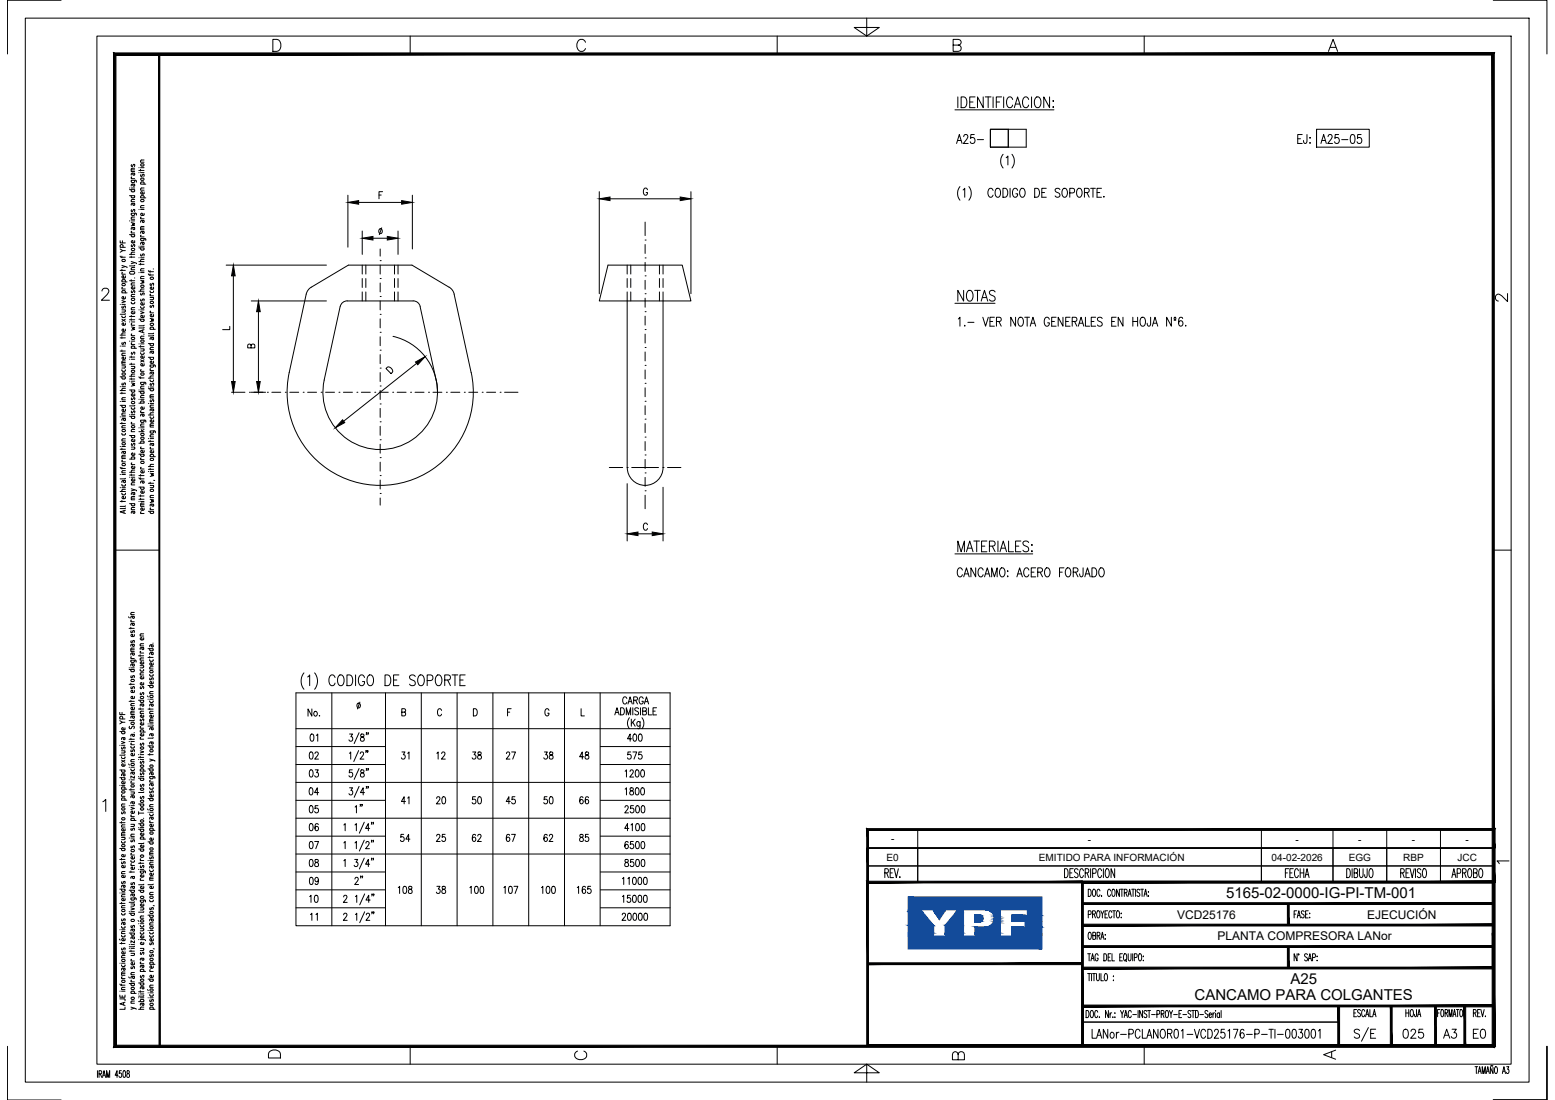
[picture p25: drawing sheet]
<svg xmlns="http://www.w3.org/2000/svg" width="420mm" height="297mm" viewBox="0 0 420 297" stroke-linecap="round" stroke-linejoin="round" font-family="sans-serif">
<defs><g id="words">
<g font-size="4.1">
<text x="331.3" y="242.6">5165-02-0000-IG-PI-TM-001</text>
<text x="348.7" y="265.8">A25</text>
<text x="322.8" y="270.2">CANCAMO PARA COLGANTES</text>
</g>
<g font-size="3.2">
<text x="318" y="248.1">VCD25176</text>
<text x="369.4" y="248.1">EJECUCIÓN</text>
<text x="329" y="253.9">PLANTA COMPRESORA LANor</text>
</g>
<g font-size="2.7">
<text x="240.7" y="227.5">-</text>
<text x="293.9" y="227.5">-</text>
<text x="350.1" y="227.5">-</text>
<text x="367" y="227.5">-</text>
<text x="381.5" y="227.5">-</text>
<text x="396" y="227.5">-</text>
<text x="239.5" y="232.4">E0</text>
<text x="280.7" y="232.4">EMITIDO PARA INFORMACIÓN</text>
<text x="343.6" y="232.4">04-02-2026</text>
<text x="364.4" y="232.4">EGG</text>
<text x="379.2" y="232.4">RBP</text>
<text x="393.8" y="232.4">JCC</text>
</g>
</g></defs>
<!-- layer: AESA-Textos-02 -->
<g fill="none" stroke="#000" stroke-width=".27">
<path d="M258.5 38.7l.7-2.4 .7 2.4M258.7 37.9h1M260.4 36.9l.4-.6 .5 .1 .2 .4-.3 .8-.9 1.1h1.3M263.2 36.3h-.9l-.1 1.1a.74 .74 0 0 1 1 0 .74 .74 0 0 1 0 1 .74 .74 0 0 1-1 .1l-.1-.2M264.1 37.7h1.6M350.6 37.5h.8M351.9 36.3h-1.3v2.4h1.3M353.1 36.3v1.9l-.1 .4h-.6l-.2-.7M353.9 37.2h.2zM354 38.5v.2zM356.9 38.7l.8-2.4 .7 2.4M357.2 37.9h.9"/>
<path d="M358.8 36.9l.4-.6 .6 .1 .1 .4-.2 .8-.9 1.1h1.2M361.7 36.3h-.9l-.1 1.1a.74 .74 0 0 1 1 0 .74 .74 0 0 1 0 1 .74 .74 0 0 1-1 .1l-.1-.2M362.5 37.7h1.7M365.1 36.4l.5-.1a1.58 1.58 0 0 1 0 2.4h-.2a1.8 1.8 0 0 1-.3-2.3zM367.8 36.3h-.9l-.1 1.1a.73 .73 0 0 1 1 0 .73 .73 0 0 1 0 1 .73 .73 0 0 1-1 .1l-.1-.2M259.4 50.4a2.95 2.95 0 0 0 0 3.7M260.2 51.3l.5-.5v2.5M261.8 50.4a2.95 2.95 0 0 1 0 3.7M268.3 51.4a.65 .65 0 0 0-1-.4 1.61 1.61 0 0 0 .2 2.3 .71 .71 0 0 0 .8-.6M269.2 51l.2-.2a1.3 1.3 0 0 1 1 1 1.3 1.3 0 0 1-.4 1.3l-.2 .2a1.32 1.32 0 0 1-1-1 1.32 1.32 0 0 1 .4-1.3zM271 50.8a1.28 1.28 0 0 1 1.3 .9 1.28 1.28 0 0 1-.4 1.4l-.9 .2zM271 41.7a2.91 2.91 0 0 0 0 3.7"/>
<path d="M271.9 42.6l.4-.5v2.4M272.9 50.8v2.5M273.4 41.7a2.99 2.99 0 0 1 0 3.7M275 51.4a.71 .71 0 0 0-.9-.5 .71 .71 0 0 0-.5 .9v.5a.72 .72 0 0 0 .7 1 .72 .72 0 0 0 .7-1h-.5M275.9 51l.2-.2a1.3 1.3 0 0 1 1 1 1.3 1.3 0 0 1-.5 1.3l-.2 .2a1.32 1.32 0 0 1-1-1 1.32 1.32 0 0 1 .5-1.3zM279.6 50.8a1.28 1.28 0 0 1 1.3 .9 1.28 1.28 0 0 1-.4 1.4l-.9 .2zM281.5 52h.7M282.7 50.8h-1.2v2.5h1.2M286.4 51.2a.65 .65 0 0 0-.8-.4 .65 .65 0 0 0-.4 .9l1 .5a.66 .66 0 0 1-.1 1 .66 .66 0 0 1-1-.3M287.3 51l.2-.2a1.3 1.3 0 0 1 1 1 1.3 1.3 0 0 1-.5 1.3l-.2 .2a1.32 1.32 0 0 1-1-1 1.32 1.32 0 0 1 .5-1.3zM289.1 52.1l1.1-.1 .1-.3v-.6l-.4-.3h-.8v2.5M291.3 51l.1-.2a1.3 1.3 0 0 1 1 1 1.3 1.3 0 0 1-.4 1.3l-.2 .2a1.3 1.3 0 0 1-1-1 1.3 1.3 0 0 1 .5-1.3z"/>
<path d="M293 52l1.1-.1 .2-.4-.1-.4-.4-.3h-.8v2.5M293.7 52l.6 1.3M294.7 50.8h1.3M295.3 50.8v2.5M296.4 52h.8M297.6 50.8h-1.2v2.5h1.2M298.3 53v.3zM258.9 86.1l.5-.4v2.4M260.7 87.8v.3zM261.5 87h1.7M265.6 85.7l.7 2.4 .7-2.4M267.5 86.8h.7"/>
<path d="M268.7 85.7h-1.2v2.4h1.2M269.2 86.8l1.1-.1 .2-.3-.2-.6-1.1-.1v2.4M269.9 86.8l.6 1.3M274.4 85.7v2.4l-1.3-2.4v2.4M275.4 85.8l.2-.1a1.32 1.32 0 0 1 1 .9 1.32 1.32 0 0 1-.4 1.4l-.2 .1a1.32 1.32 0 0 1-1-1 1.32 1.32 0 0 1 .4-1.3zM276.9 85.7h1.3M277.5 85.7v2.4M278.4 88.1l.7-2.4 .7 2.4M278.6 87.3h1M283.5 86.2a.71 .71 0 0 0-.9-.5 .71 .71 0 0 0-.4 .9v.6a.72 .72 0 0 0 .6 .9 .72 .72 0 0 0 .7-.9h-.4M284.2 86.8h.7M285.4 85.7h-1.2v2.4h1.2"/>
<path d="M287.2 85.7v2.4l-1.3-2.4v2.4M288 86.8h.7M289.1 85.7h-1.1v2.4h1.1M289.7 86.8l1.1-.1 .2-.3-.2-.6-1.1-.1v2.4M290.3 86.8l.7 1.3M291.4 88.1l.7-2.4 .7 2.4M291.6 87.3h.9M293.3 85.7v2.4h1.1M294.9 86.8h.7M296.1 85.7h-1.2v2.4h1.2M297.8 86a.68 .68 0 0 0-.7-.4 .68 .68 0 0 0-.6 .6l.2 .4 .9 .4 .2 .7a.76 .76 0 0 1-1.3 0M300.4 86.8h.7"/>
<path d="M301.6 85.7h-1.2v2.4h1.2M303.4 85.7v2.4l-1.3-2.4v2.4M306.1 86.8h1.3M306.1 85.7v2.4M307.4 85.7v2.4M308.4 85.8l.2-.1a1.32 1.32 0 0 1 1 .9 1.32 1.32 0 0 1-.5 1.4l-.2 .1a1.32 1.32 0 0 1-1-1 1.32 1.32 0 0 1 .5-1.3zM310.9 85.7v1.8l-.2 .5h-.5l-.2-.7M311.4 88.1l.7-2.4 .7 2.4M311.6 87.3h.9M316.5 85.7v2.4l-1.3-2.4v2.4M317.2 86.5h.5M317.3 85.8l.1-.1a.32 .32 0 0 1 .3 .3 .32 .32 0 0 1-.4 .3z"/>
<path d="M319.6 86a.52 .52 0 0 0-.9-.2l-.2 .3a1.6 1.6 0 0 0 .5 2 .71 .71 0 0 0 .6-.9 .71 .71 0 0 0-.9-.5l-.2 .6M320.4 87.8v.3zM260 153.9a.71 .71 0 0 0-.8-.6 .71 .71 0 0 0-.5 1v.5a.71 .71 0 0 0 .5 1 .71 .71 0 0 0 .8-.6M260.4 155.8l.7-2.5 .8 2.5M260.7 155h.9M263.6 153.3v2.5l-1.3-2.5v2.5M265.6 153.9a.64 .64 0 0 0-1-.4 1.61 1.61 0 0 0 .2 2.3 .7 .7 0 0 0 .8-.6M266 155.8l.8-2.5 .7 2.5M266.3 155h.9M267.9 155.8v-2.5l.8 2.5 .7-2.5v2.5M270.4 153.5l.2-.2a1.32 1.32 0 0 1 1 1 1.32 1.32 0 0 1-.4 1.3l-.2 .2a1.33 1.33 0 0 1-1-1 1.33 1.33 0 0 1 .4-1.3zM272.2 155.6h.2z"/>
<path d="M272.3 154.1v.3zM274.8 155.8l.7-2.5 .7 2.5M275 155h1M278 153.9a.72 .72 0 0 0-.9-.6 .72 .72 0 0 0-.5 1v.5a.72 .72 0 0 0 .5 1 .72 .72 0 0 0 .9-.6M278.6 154.5h.8M279.8 153.3h-1.2v2.5h1.2M280.4 154.5l1.1-.1 .2-.4-.2-.5-1.1-.2v2.5M281 154.5l.7 1.3M282.6 153.5l.2-.2a1.33 1.33 0 0 1 1 1 1.33 1.33 0 0 1-.5 1.3l-.2 .2a1.33 1.33 0 0 1-.9-1 1.33 1.33 0 0 1 .4-1.3zM286.3 154.5h.7M287.5 153.3h-1.2v2.5M288.2 153.5l.2-.2a1.33 1.33 0 0 1 1 1 1.33 1.33 0 0 1-.4 1.3l-.2 .2a1.33 1.33 0 0 1-1-1 1.33 1.33 0 0 1 .4-1.3z"/>
<path d="M290 154.5l1.1-.1 .2-.4-.2-.5-1.1-.2v2.5M290.6 154.5l.7 1.3M292.7 153.3l-.2 2.2-.2 .3-.4-.2-.2-.6M293.1 155.8l.7-2.5 .8 2.5M293.4 155h.9M295 153.3a1.3 1.3 0 0 1 1.4 .8 1.3 1.3 0 0 1-.4 1.5l-1 .2zM297.2 153.5l.2-.2a1.33 1.33 0 0 1 1 1 1.33 1.33 0 0 1-.4 1.3l-.2 .2a1.32 1.32 0 0 1-1-1 1.32 1.32 0 0 1 .4-1.3zM84 198.3l.4-.1a1.27 1.27 0 0 1 0 2l-.5-.4-.1-.8zM84.3 191.4v2l-1.1-2v2M85.5 198.6l.4-.4v2M86.3 193.2v.2zM94.4 198.2h.8l-.4 .8a.57 .57 0 0 1 .5 .8 .57 .57 0 0 1-1 0"/>
<path d="M97 197.9l-1.3 2.9M97.2 189.6l-.6 1.8M97.5 198.3v.6a.7 .7 0 0 1 .8 .4 .7 .7 0 0 1-.3 .9 .62 .62 0 0 1-.7-.7 .62 .62 0 0 1 .8-.5l.2-.3v-.4zM99.1 197.9h-.2h.2l-.2 .5M99.5 197.9h-.1h.1l-.1 .5M108.6 192.3l.9-.1 .1-.3-.1-.4-.9-.1v1.9l.9-.2 .1-.4-.4-.4M119.3 191.8a.57 .57 0 0 0-.7-.4 .57 .57 0 0 0-.4 .7v.5a.57 .57 0 0 0 .4 .7 .57 .57 0 0 0 .7-.4M127.9 191.4a.98 .98 0 0 1 1.1 .9 .98 .98 0 0 1-1.1 1zM137.1 192.3h.6M138.1 191.4h-1v1.9M148.3 191.8a.57 .57 0 0 0-.7-.4 .57 .57 0 0 0-.4 .7v.5a.58 .58 0 0 0 .6 .7 .58 .58 0 0 0 .5-.7h-.3M157 191.4v1.9h.9"/>
<path d="M166.1 193l.6-1.9 .6 1.9M166.3 192.4h.8M167.7 191.1a.97 .97 0 0 1 1 1 .97 .97 0 0 1-1 .9zM169.2 193v-1.9l.6 1.9 .6-1.9v1.9M169.4 188.6a.58 .58 0 0 0-.7-.4 .58 .58 0 0 0-.4 .7v.5a.58 .58 0 0 0 .4 .7 .58 .58 0 0 0 .7-.5M169.7 190.1l.5-1.9 .6 1.9M169.9 189.5h.7M170.1 193.8a2.31 2.31 0 0 0 0 3M170.6 194.2v1.9M170.6 199.5h-1.1l.8-1.3v2M171 195l.6 1.1M171 191.1v1.9"/>
<path d="M171.2 189.1l.9-.1 .2-.3-.2-.4-.9-.1v1.9M171.2 198.3l.2-.1a1.09 1.09 0 0 1 .7 1 1.09 1.09 0 0 1-.7 1l-.3-.4-.1-.5zM171.6 194.2l-1 1.3M171.7 189.1l.6 1M172.5 191.4l-.3-.3-.7 .3 .1 .4 .9 .7v.3l-.3 .2-.7-.2M172.7 198.3l.2-.1a1.09 1.09 0 0 1 .6 1 1.09 1.09 0 0 1-.6 1 1.45 1.45 0 0 1-.2-1.9zM173 194.8l-.1 1.8-.2 .2-.4-.1M173 195.1a.6 .6 0 0 0-1 .3 .6 .6 0 0 0 .7 .7l.3-.3M173.1 191.1v1.9M173.5 193.8a2.39 2.39 0 0 1 0 3M173.7 192l.8-.1 .1-.6-.9-.2v1.9l.9-.1v-.7l-.3-.2M173.8 188.6a.58 .58 0 0 0-.7-.4 .58 .58 0 0 0-.4 .7v.5a.59 .59 0 0 0 .5 .7 .59 .59 0 0 0 .6-.7h-.4"/>
<path d="M174.1 190.1l.6-1.9 .6 1.9M174.3 189.5h.7M175.2 191.1v1.9h.9M176.4 192h.6M177.4 191.1h-1v1.9h1M83.8 212.8l.3-.1a1.25 1.25 0 0 1 0 2h-.1a1.41 1.41 0 0 1-.2-1.9zM83.8 203.1h.4a1.25 1.25 0 0 1 0 1.9h-.2a1.44 1.44 0 0 1-.2-1.9zM83.8 208l.2-.1a1.09 1.09 0 0 1 .6 1 1.09 1.09 0 0 1-.6 .9 1.45 1.45 0 0 1-.2-1.8zM83.8 217.7l.2-.1a1.09 1.09 0 0 1 .6 .9 1.09 1.09 0 0 1-.6 1 1.44 1.44 0 0 1-.2-1.8zM85.1 203.5l.2-.4h.4l.3 .5-1 1.4h1.1M85.2 207.9h.8l-.4 .7a.58 .58 0 0 1 .4 .9 .58 .58 0 0 1-1 0M85.9 217.6h-.7l-.1 .8a.57 .57 0 0 1 .8 0 .57 .57 0 0 1-.1 .9 .57 .57 0 0 1-.8-.2"/>
<path d="M86.1 214h-1.1l.7-1.3v2M94.4 203.4l.4-.3v1.9M94.4 212.7h.8l-.4 .8a.57 .57 0 0 1 .5 .8 .57 .57 0 0 1-1 0M95.2 207.9h-.8v.8a.59 .59 0 0 1 .8 .1 .59 .59 0 0 1 0 .8 .59 .59 0 0 1-.8 0l-.1-.1M95.9 217.9l.4-.3v1.9M96.9 202.7l-1.3 2.9M97 212.4l-1.3 2.9M97 207.5l-1.3 3M97.3 203.5l.3-.4h.5l.1 .3-.2 .7-.7 .9h1M97.4 217.3h-.1h.1l-.1 .4M97.5 208v.5a.7 .7 0 0 1 .8 .5 .7 .7 0 0 1-.3 .8 .62 .62 0 0 1-.7-.6 .62 .62 0 0 1 .8-.6l.2-.2v-.4zM97.9 217.3h-.2h.2l-.2 .4"/>
<path d="M98.5 214h-1.1l.7-1.3v2M99 202.8h-.2h.2l-.2 .4M99.1 212.5h-.2h.2l-.2 .4M99.1 207.6h-.2h.2l-.2 .5M99.4 202.8h-.1h.1l-.1 .4M99.5 212.5h-.1h.1l-.1 .4M99.5 207.6h-.1h.1l-.1 .5M108.6 203.1h.8l-.4 .7a.57 .57 0 0 1 .4 .9 .57 .57 0 0 1-.9-.1M109.6 216.4h-1.1l.7-1.3v2M110.2 215.5l.3-.4v2M110.2 203.4l.3-.3v1.9M118 215.6l.3-.5 .4 .1 .2 .3-.3 .7-.7 .9h1"/>
<path d="M118 203.4l.4-.3v1.9M119.3 203.5l.3-.4h.5l.1 .3-.2 .7-.7 .9h1M119.6 215.2l.4-.1a1.25 1.25 0 0 1 0 2h-.2a1.44 1.44 0 0 1-.2-1.9zM127.7 203.1h.8l-.4 .7a.57 .57 0 0 1 .5 .9 .57 .57 0 0 1-1-.1M128.5 215.1h-.8v.9a.57 .57 0 0 1 .8 0 .57 .57 0 0 1-.1 .9 .57 .57 0 0 1-.8-.2M129.2 203.1v.6a.71 .71 0 0 1 .8 .4 .71 .71 0 0 1-.3 .9 .61 .61 0 0 1-.7-.7 .61 .61 0 0 1 .8-.5l.2-.5a.52 .52 0 0 0-.8-.2zM129.3 215.2l.3-.1a1.25 1.25 0 0 1 0 2h-.1a1.41 1.41 0 0 1-.2-1.9zM136.8 203.5l.3-.4h.5l.1 .3-.2 .7-.7 .9h1M137.9 216.4h-1.1l.7-1.3v2M138.2 203.1h1.1l-.8 1.9M139.1 215.1h-.7l-.1 .9a.57 .57 0 0 1 .9 0 .57 .57 0 0 1-.1 .9 .57 .57 0 0 1-.9-.2M147.1 203.1h.8l-.5 .7a.57 .57 0 0 1 .5 .9 .57 .57 0 0 1-1-.1"/>
<path d="M147.8 215.1h-.7l-.1 .9a.57 .57 0 0 1 .8 0 .57 .57 0 0 1 0 .8 .57 .57 0 0 1-.9-.1M148.5 203.1v.6a.71 .71 0 0 1 .9 .4 .71 .71 0 0 1-.3 .9 .61 .61 0 0 1-.7-.6 .61 .61 0 0 1 .7-.6l.3-.5a.54 .54 0 0 0-.9-.2zM148.6 215.2l.4-.1a1.25 1.25 0 0 1 0 2h-.2a1.41 1.41 0 0 1-.2-1.9zM157.5 215.4l-.4-.3a1.13 1.13 0 0 0 .1 2 .57 .57 0 0 0 .4-.7 .57 .57 0 0 0-.7-.4l-.3 .4M157.7 204.4h-1.1l.7-1.3v1.9M158.2 203.1v.6a.71 .71 0 0 1 .8 .4 .71 .71 0 0 1-.3 .9 .61 .61 0 0 1-.7-.6 .61 .61 0 0 1 .8-.6l.2-.5a.54 .54 0 0 0-.8-.2zM159 215.4l-.4-.3a1.14 1.14 0 0 0 0 2 .57 .57 0 0 0 .5-.7 .57 .57 0 0 0-.8-.4l-.2 .4M168.9 218l.3-.4h.3l.3 .3-.3 .7-.7 .9h1M168.9 208.3l.4-.4v1.9M168.9 213.1l.4-.4v2M170.2 208.4l.1-.3a.46 .46 0 0 1 .7-.1 .46 .46 0 0 1 0 .6l-.8 1.2h1M170.3 212.8v.6a.71 .71 0 0 1 .8 .4 .71 .71 0 0 1-.3 .9 .61 .61 0 0 1-.7-.7 .61 .61 0 0 1 .8-.5l.2-.5a.52 .52 0 0 0-.8-.2z"/>
<path d="M170.4 203.1h-.7l-.1 .8a.57 .57 0 0 1 .8 0 .57 .57 0 0 1 0 .8 .57 .57 0 0 1-.9-.1M171 203.1h1l-.7 1.9M171.2 217.6h-.8l-.1 .8a.57 .57 0 0 1 .9 0 .57 .57 0 0 1-.1 .9 .57 .57 0 0 1-.8-.2M171.9 208l.2-.1a1.09 1.09 0 0 1 .6 1 1.09 1.09 0 0 1-.6 .9 1.45 1.45 0 0 1-.2-1.8zM171.9 212.8l.3-.1a1.25 1.25 0 0 1 0 2h-.1a1.44 1.44 0 0 1-.2-1.9zM172 217.7l.2-.1a1.09 1.09 0 0 1 .6 .9 1.09 1.09 0 0 1-.6 1 1.44 1.44 0 0 1-.2-1.8zM173.3 208l.4-.1a1.27 1.27 0 0 1 0 1.9l-.5-.3-.1-.8zM173.3 212.8l.4-.1a1.25 1.25 0 0 1 0 2h-.2a1.41 1.41 0 0 1-.2-1.9zM173.4 203.1h-.8v.8a.58 .58 0 0 1 .8 0 .58 .58 0 0 1-.1 .8 .58 .58 0 0 1-.8-.1M173.4 217.7l.4-.1a1.28 1.28 0 0 1 0 1.9h-.1a1.44 1.44 0 0 1-.3-1.8zM83.8 222.5l.4-.1a1.25 1.25 0 0 1 0 1.9h-.2a1.44 1.44 0 0 1-.2-1.8zM83.8 227.3l.2-.1a1.09 1.09 0 0 1 .6 1 1.09 1.09 0 0 1-.6 1 1.44 1.44 0 0 1-.2-1.9z"/>
<path d="M83.8 232.2l.4-.1a1.25 1.25 0 0 1 0 1.9h-.2a1.44 1.44 0 0 1-.2-1.8zM83.8 237l.4-.1a1.28 1.28 0 0 1 0 2h-.2a1.48 1.48 0 0 1-.2-1.9zM85 227.2h1.1l-.8 2M85.2 232.2v.5a.71 .71 0 0 1 .8 .4 .71 .71 0 0 1-.3 .9 .61 .61 0 0 1-.7-.6 .61 .61 0 0 1 .8-.6l.2-.4a.54 .54 0 0 0-.8-.2zM86 222.7l-.4-.3a1.14 1.14 0 0 0 0 1.9 .55 .55 0 0 0 .5-.8 .55 .55 0 0 0-.9-.1l-.1 .3M86 237.6l-.2 .4a.55 .55 0 0 1-.7-.5 .55 .55 0 0 1 .7-.5l.2 .6a.93 .93 0 0 1-.6 1.3l-.2-.3M92.9 232.4l.4-.3v1.9M92.9 227.6l.4-.4v2M92.9 222.8l.4-.4v1.9M95.8 232.1h.8l-.4 .7a.57 .57 0 0 1 .5 .9 .57 .57 0 0 1-1-.1M95.9 237.4l.3-.5h.3l.3 .4-.2 .6-.8 1h1.1M95.9 227.6l.4-.4v2"/>
<path d="M95.9 222.8l.4-.4v1.9M97.5 236.6h-.1h.1l-.1 .5M98 236.6h-.2h.2l-.2 .5M98.4 231.7l-1.3 3M98.4 226.9l-1.3 2.9M98.4 222l-1.3 3M98.9 227.7v-.3a.46 .46 0 0 1 .7-.1 .46 .46 0 0 1 .1 .7l-.9 1.2h1M99.9 233.4h-1.1l.7-1.3v1.9M99.9 223.7h-1.1l.7-1.3v1.9M100.5 231.8h-.2h.2l-.2 .5M100.5 227h-.2h.2l-.2 .4M100.5 222.1h-.2h.2l-.2 .5"/>
<path d="M100.9 231.8h-.1h.1l-.1 .5M100.9 227h-.1h.1l-.1 .4M100.9 222.1h-.1h.1l-.1 .5M107.6 239.7l.4-.4v2M109.1 239.4l.4-.1a1.25 1.25 0 0 1 0 2h-.2a1.44 1.44 0 0 1-.2-1.9zM109.1 225.3h-.7l-.1 .8a.57 .57 0 0 1 .8 .1 .57 .57 0 0 1-.1 .8 .57 .57 0 0 1-.8-.1M110.5 239.4v.6a.71 .71 0 0 1 .8 .4 .71 .71 0 0 1-.3 .9 .61 .61 0 0 1-.7-.7 .61 .61 0 0 1 .8-.5l.2-.5a.52 .52 0 0 0-.8-.2zM110.8 226.6h-1.1l.7-1.3v1.9M118 225.8l.3-.5 .4 .1 .2 .3-.3 .6-.7 .9h1M118 239.3h.9l-.5 .8a.57 .57 0 0 1 .5 .9 .57 .57 0 0 1-1-.1M119.5 239.4v.6a.71 .71 0 0 1 .8 .4 .71 .71 0 0 1-.3 .9 .61 .61 0 0 1-.7-.7 .61 .61 0 0 1 .8-.5l.2-.5a.52 .52 0 0 0-.8-.2zM120.3 225.3h-.8v.8a.57 .57 0 0 1 .8 .1 .57 .57 0 0 1-.1 .8 .57 .57 0 0 1-.8-.1"/>
<path d="M127 239.7l.3-.4v2M128.4 239.4l.4-.1a1.25 1.25 0 0 1 0 2h-.1a1.41 1.41 0 0 1-.3-1.9zM128.5 225.6l-.4-.3a1.13 1.13 0 0 0 0 1.9 .57 .57 0 0 0 .5-.7 .57 .57 0 0 0-.8-.4l-.2 .5M129.1 225.8l.3-.5 .4 .1 .2 .3-.2 .6-.8 .9h1M129.9 239.4l.4-.1a1.29 1.29 0 0 1 0 2h-.2a1.44 1.44 0 0 1-.2-1.9zM136.1 239.7l.4-.4v2M137.6 239.4l.4-.1a1.25 1.25 0 0 1 0 2h-.2a1.41 1.41 0 0 1-.2-1.9zM137.7 225.6l-.5-.3a1.13 1.13 0 0 0 .1 1.9 .57 .57 0 0 0 .5-.7 .57 .57 0 0 0-.8-.4l-.2 .5M138.2 225.3h1l-.7 1.9M138.9 239.3h1l-.7 2M146.3 239.7l.4-.4v2M147.8 239.4l.3-.1a1.25 1.25 0 0 1 0 2h-.1a1.41 1.41 0 0 1-.2-1.9z"/>
<path d="M147.8 225.6l-.4-.3a1.13 1.13 0 0 0 .1 1.9 .57 .57 0 0 0 .4-.7 .57 .57 0 0 0-.7-.4l-.2 .5M148.4 225.8l.3-.5 .5 .1 .1 .3-.2 .6-.7 .9h1M149.2 239.4l.4-.1a1.25 1.25 0 0 1 0 2h-.1a1.44 1.44 0 0 1-.3-1.9zM156 239.7l.3-.4v2M156.8 225.4v.5a.71 .71 0 0 1 .8 .5 .71 .71 0 0 1-.3 .8 .61 .61 0 0 1-.7-.6 .61 .61 0 0 1 .7-.6l.3-.4a.52 .52 0 0 0-.8-.2zM158.2 239.6l-.4-.3a1.14 1.14 0 0 0 0 2 .55 .55 0 0 0 .5-.8 .55 .55 0 0 0-.9-.1l-.1 .2M159 225.3h-.8v.8a.57 .57 0 0 1 .8 .1 .57 .57 0 0 1-.1 .8 .57 .57 0 0 1-.8-.1M159.6 239.3h-.7l-.1 .9a.58 .58 0 0 1 .8 0 .58 .58 0 0 1-.1 .8 .58 .58 0 0 1-.8-.1M168.2 237.3l.3-.4v2M169 232.2v.5a.71 .71 0 0 1 .7 .4 .71 .71 0 0 1-.2 .9 .61 .61 0 0 1-.7-.6 .61 .61 0 0 1 .7-.6l.3-.4a.52 .52 0 0 0-.8-.2zM169.7 237.3l.3-.4v2M169.7 227.5l-.3-.3a1.12 1.12 0 0 0 0 2 .55 .55 0 0 0 .4-.8 .55 .55 0 0 0-.9-.2l-.1 .3"/>
<path d="M169.9 223.7h-1.1l.7-1.3v1.9M170.5 222.8l.4-.4v1.9M171.1 237l.2-.1a1.16 1.16 0 0 1 .2 2h-.2a1.44 1.44 0 0 1-.2-1.9zM171.1 227.2h-.7l-.1 .9a.59 .59 0 0 1 .8 0 .59 .59 0 0 1 0 .8 .59 .59 0 0 1-.8 .1l-.1-.2M171.2 232.1h-.8l-.1 .8a.57 .57 0 0 1 .9 .1 .57 .57 0 0 1-.1 .8 .57 .57 0 0 1-.8-.2M171.9 227.3l.4-.1a1.28 1.28 0 0 1 0 2l-.5-.4-.1-.7zM172 232.2l.3-.1a1.25 1.25 0 0 1 0 1.9h-.1a1.44 1.44 0 0 1-.2-1.8zM172 222.5l.3-.1a1.25 1.25 0 0 1 0 1.9h-.1a1.44 1.44 0 0 1-.2-1.8zM172.6 237l.4-.1a1.28 1.28 0 0 1 0 2h-.2a1.48 1.48 0 0 1-.2-1.9zM173.4 227.3l.2-.1a1.09 1.09 0 0 1 .6 1 1.09 1.09 0 0 1-.6 1 1.44 1.44 0 0 1-.2-1.9zM173.4 232.2l.4-.1a1.25 1.25 0 0 1 0 1.9h-.1a1.44 1.44 0 0 1-.3-1.8zM173.4 222.5l.4-.1a1.25 1.25 0 0 1 0 1.9h-.1a1.44 1.44 0 0 1-.3-1.8z"/>
<path d="M174.1 237l.3-.1a1.28 1.28 0 0 1 0 2l-.3-.1-.2-.3-.1-.7zM83.7 242.1l.3-.3v1.9M83.9 247l.4-.4v1.9M85.2 241.8h.3a1.25 1.25 0 0 1 0 1.9h-.1a1.41 1.41 0 0 1-.2-1.9zM85.4 247l.3-.4v1.9M92.9 247l.1-.3 .5-.1 .2 .5-.9 1.4h1M92.9 242.2l.3-.4h.4l.1 .3-.2 .7-.7 .9h1M96 247l.4-.4v1.9M96 242.1l.4-.3v1.9M98.5 246.2l-1.3 3M98.5 241.4l-1.3 2.9M99 247l.1-.3 .5-.1 .3 .5-1 1.4h1"/>
<path d="M100 243h-1.1l.7-1.2v1.9M100.6 246.3h-.2h.2l-.2 .5M100.6 241.5h-.2h.2l-.2 .4M101 246.3h-.1h.1l-.1 .5M101 241.5h-.1h.1l-.1 .4M168.1 247l.3-.4 .5 .1 .1 .3-.2 .6-.7 .9h1M168.2 242.1l.3-.3v1.9M169.8 246.7l.3-.1a1.25 1.25 0 0 1 0 1.9h-.1a1.48 1.48 0 0 1-.2-1.8zM170.3 241.8h-.7l-.1 .8a.57 .57 0 0 1 .8 0 .57 .57 0 0 1-.1 .9 .57 .57 0 0 1-.8-.2M171.1 241.8h.4a1.25 1.25 0 0 1 0 1.9h-.2a1.44 1.44 0 0 1-.2-1.9zM171.2 246.7l.4-.1a1.25 1.25 0 0 1 0 1.9h-.2a1.41 1.41 0 0 1-.2-1.8zM172.6 241.8h.4a1.25 1.25 0 0 1 0 1.9h-.2a1.48 1.48 0 0 1-.2-1.9z"/>
<path d="M172.7 246.7l.4-.1a1.25 1.25 0 0 1 0 1.9h-.2a1.44 1.44 0 0 1-.2-1.8zM174.1 241.8h.3a1.25 1.25 0 0 1 0 1.9h-.1a1.41 1.41 0 0 1-.2-1.9zM174.2 246.7l.3-.1a1.25 1.25 0 0 1 0 1.9h-.1a1.41 1.41 0 0 1-.2-1.8z"/>
<circle cx="85.3" cy="192.7" r=".59"/>
<circle cx="96.9" cy="190.5" r=".59"/>
</g>
<!-- layer: AESA-Textos-01 -->
<g fill="none" stroke="#000" stroke-width=".27">
<path d="M258 29.7h26.8M258.8 26.2v2.9M259.7 26.2h.8a1.72 1.72 0 0 1 0 2.9h-.8zM262 27.5h.9M263.5 26.2h-1.5v2.9h1.5M265.7 26.2v2.9l-1.6-2.9v2.9M266.2 26.2h1.6M267 26.2v2.9M268.3 26.2v2.9M269.2 27.5h.9M270.6 26.2h-1.4v2.9M271.2 26.2v2.9"/>
<path d="M273.6 26.9a.85 .85 0 0 0-1-.7 .85 .85 0 0 0-.6 1.1v.7a.85 .85 0 0 0 .6 1.1 .85 .85 0 0 0 1-.7M274.1 29.1l.9-2.9 .8 2.9M274.4 28.1h1.1M277.9 26.9a.85 .85 0 0 0-1-.7 .85 .85 0 0 0-.6 1.1v.7a.85 .85 0 0 0 .6 1.1 .85 .85 0 0 0 1-.7M278.7 26.2v2.9M279.9 26.3l.3-.1a1.4 1.4 0 0 1 1 2.2 .86 .86 0 0 1-1.1 .7 .86 .86 0 0 1-.6-1.1l.1-1.1zM283.6 26.2v2.9l-1.6-2.9v2.9M284.6 27.1v.3zM284.6 28.8v.3zM260.4 78.4v2.9l-1.6-2.9v2.9M261.6 78.6l.2-.2a1.39 1.39 0 0 1 1 2.2 .85 .85 0 0 1-1.1 .7 .85 .85 0 0 1-.6-1.1l.1-1.1zM263.4 78.4h1.5"/>
<path d="M264.1 78.4v2.9M268.9 78.8a.77 .77 0 0 0-1-.4 .77 .77 0 0 0-.5 1l.4 .3a1.23 1.23 0 0 1 1.1 .8v.4a.91 .91 0 0 1-1.6 0M258 81.9h10.9M265.1 81.3l.9-2.9 .9 2.9M265.5 80.4h1.1M258 149.6h21M258.8 149v-2.9l.9 2.9 .9-2.9v2.9M261.1 149l.9-2.9 .9 2.9M261.5 148h1.1M263.1 146.1h1.6M263.9 146.1v2.9M265.2 147.5h.9"/>
<path d="M266.7 146.1h-1.5v2.9h1.5M267.3 147.5h1a.7 .7 0 0 0 .6-.7 .7 .7 0 0 0-.6-.7h-1v2.9M268.1 147.5l.8 1.5M269.6 146.1v2.9M270.2 149l.9-2.9 .9 2.9M270.5 148h1.1M272.5 146.1v2.9h1.4M274.4 147.5h.9M275.8 146.1h-1.4v2.9h1.4M277.9 146.5a.77 .77 0 0 0-.9-.4 .77 .77 0 0 0-.5 1l1 .5a.74 .74 0 0 1 .4 .7 .74 .74 0 0 1-.5 .7h-.5l-.5-.4M278.8 147.1v.2zM278.8 148.7v.3z"/>
<path d="M82.1 181.7a3.5 3.5 0 0 0 0 4.4M83.1 182.8l.6-.5v2.9M85 181.7a3.5 3.5 0 0 1 0 4.4M90.5 183a.85 .85 0 0 0-1-.7 .85 .85 0 0 0-.6 1.1v.7a.85 .85 0 0 0 .6 1 .85 .85 0 0 0 1-.6M91.7 182.4l.2-.1a1.28 1.28 0 0 1 1.1 1.8 .91 .91 0 0 1-.9 1.1 .91 .91 0 0 1-.9-1.1l.1-1.1zM93.7 182.3h.8a1.69 1.69 0 0 1 0 2.9h-.8zM96.1 182.3v2.9M98.5 183a.77 .77 0 0 0-1.2-.6 1.92 1.92 0 0 0 .2 2.8 .85 .85 0 0 0 1-1.1h-.6M99.6 182.4l.2-.1a1.28 1.28 0 0 1 1.1 1.8 .91 .91 0 0 1-.9 1.1 .91 .91 0 0 1-.8-1.1l.1-1.1zM104 182.3h.8a1.69 1.69 0 0 1 0 2.9h-.8zM106.3 183.6h.9M107.8 182.3h-1.5v2.9h1.5"/>
<path d="M112.2 182.7a.77 .77 0 0 0-1-.5 .77 .77 0 0 0-.4 1l1 .6a.72 .72 0 0 1 .4 .7 .72 .72 0 0 1-.5 .7l-.8-.2-.2-.3M113.3 182.4l.2-.1a1.28 1.28 0 0 1 1.1 1.8 .91 .91 0 0 1-.9 1.1 .91 .91 0 0 1-.8-1.1v-.7zM115.4 183.8h1a.79 .79 0 0 0 .6-.8 .79 .79 0 0 0-.6-.7h-1v2.9M118.1 182.4l.2-.1a1.38 1.38 0 0 1 1 2.2 .85 .85 0 0 1-1.1 .6 .85 .85 0 0 1-.6-1l.1-1.1zM120.2 183.6h1a.7 .7 0 0 0 .5-.7 .7 .7 0 0 0-.5-.6h-1v2.9M120.9 183.6l.8 1.6M122.2 182.3h1.5M122.9 182.3v2.9M124.3 183.6h.8M125.7 182.3h-1.4v2.9h1.4"/>
</g>
<!-- layer: AESA-Simbologia -->
<g fill="none" stroke="#000" stroke-width=".27">
<path d="M267.6 34.9h9.7v4.8h-9.7zM267.6 34.9v4.8v-4.8h4.8v4.8h-4.8M355.7 34.9v4.8v-4.8h14.3v4.8h-14.3M80 187.1h101.1v62.9h-101.1zM80 196.8h101.1M89.7 187.1v62.9M104.2 187.1v62.9M113.8 187.1v62.9M123.5 187.1v62.9M133.2 187.1v62.9M142.9 187.1v62.9M152.5 187.1v62.9"/>
<path d="M162.2 187.1v62.9M80 206.4h24.2M80 211.3h101.1M80 216.1h24.2M80 201.6h24.2M162.2 206.4h18.9M162.2 216.1h18.9M162.2 201.6h18.9M80 220.9h101.1M80 225.8h24.2M80 230.6h101.1M80 235.5h24.2"/>
<path d="M162.2 225.8h18.9M162.2 235.5h18.9M80 240.3h24.2M80 245.1h24.2M162.2 240.3h18.9M162.2 245.1h18.9"/>
</g>
<!-- layer: AESA-Ejes -->
<g fill="none" stroke="#000" stroke-width=".27">
<path d="M174.3 60v3.6M102.7 70.4h.1M102.7 75.2h.1M102.7 67.2v2M102.7 71.6v2.4M102.7 76.4v2.4M174.3 64.8h.1M174.3 69.6h.1M174.3 74.5h.1M174.3 79.3h.1M174.3 66v2.4M174.3 70.9v2.4"/>
<path d="M174.3 75.7v2.4M102.7 80.1h.1M102.7 84.9h.1M102.7 89.7h.1M102.7 94.6h.1M102.7 99.4h.1M102.7 81.3v2.4M102.7 86.1v2.4M102.7 90.9v2.5M102.7 95.8v2.4M174.3 84.2h.1M174.3 89h.1"/>
<path d="M174.3 93.8h.1M174.3 98.7h.1M174.3 80.5v2.5M174.3 85.4v2.4M174.3 90.2v2.4M174.3 95v2.5M174.3 99.9v2.4M62.6 105.9h3.6M67.4 105.9h.1M68.6 105.9h2.4M72.2 105.9h.1M73.4 105.9h2.5"/>
<path d="M77.1 105.9h.1M78.3 105.9h2.4M81.9 105.9h.1M83.1 105.9h2.4M86.8 105.9h.1M88 105.9h2.4M91.6 105.9h.1M92.8 105.9h2.4M96.4 105.9h.1M97.6 105.9h2.5M101.3 105.9h.1M102.5 105.9h2.4"/>
<path d="M102.7 104.2h.1M102.7 109.1h.1M102.7 113.9h.1M102.7 118.8h.1M102.7 100.6v2.4M102.7 105.4v2.5M102.7 110.3v2.4M102.7 115.1v2.4M102.7 120v2.4M106.1 105.9h.1M107.3 105.9h2.4M110.9 105.9h.1"/>
<path d="M112.1 105.9h2.5M115.8 105.9h.1M117 105.9h2.4M120.6 105.9h.1M121.8 105.9h2.4M125.5 105.9h.1M126.7 105.9h2.4M130.3 105.9h.1M131.5 105.9h2.4M135.1 105.9h.1M136.3 105.9h3.7M174.3 103.5h.1"/>
<path d="M174.3 108.4h.1M174.3 113.2h.1M174.3 118h.1M174.3 104.7v2.4M174.3 109.6v2.4M174.3 114.4v2.4M174.3 119.2v2.5M102.7 123.6h.1M102.7 128.4h.1M102.7 133.3h.1M102.7 124.8v2.4M102.7 129.6v2.4"/>
<path d="M102.7 134.5v1.9M164.6 126.2h3.7M169.5 126.2h.1M170.7 126.2h7.2M174.3 122.9h.1M174.3 127.7h.1M174.3 132.5h.1M174.3 124.1v2.4M174.3 128.9v2.4M174.3 133.7v3.7M179.2 126.2h.1M180.4 126.2h3.6"/>
</g>
<!-- layer: AESA-Soportes -->
<g fill="none" stroke="#000" stroke-width=".27">
<path d="M97.9 71.6v2.4M97.9 75.2v2.4M97.9 78.8v2.5M98.8 71.6v2.4M98.8 75.2v2.4M98.8 78.8v2.5M106.6 71.6v2.4M106.6 75.2v2.4M106.6 78.8v2.5M107.5 71.6v2.4M107.5 75.2v2.4M107.5 78.8v2.5"/>
<path d="M121.3 77.6l-10-6h-17.2l-10 5.9-1 1-.4 .9-4.5 21.2a25.2 25.2 0 0 0 24.5 30.5 25.2 25.2 0 0 0 24.6-30.5M121.4 77.5l1 1 .3 .9M122.7 79.4l4.6 21.2M164.3 71.6h20l2.4 9.7h-24.8zM169.5 78.8v47.4a4.8 4.8 0 0 0 4.8 4.9 4.8 4.8 0 0 0 4.9-4.9v-47.4M169.5 71.6v2.4M169.5 75.2v2.4M170.4 71.6v2.4M170.4 75.2v2.4M170.4 78.8v2.5M178.2 71.6v2.4M178.2 75.2v2.4"/>
<path d="M178.2 78.8v2.5M179.2 71.6v2.4M179.2 75.2v2.4M91.9 82.8l-4.3 19.8M91.9 82.8l.7-1.1 1.2-.5 17.8 .1a1.89 1.89 0 0 1 1.9 1.5M113.5 82.8l4.3 19.8M87.6 102.6a15.5 15.5 0 0 0 15.1 18.8 15.5 15.5 0 0 0 15.2-18.8"/>
</g>
<!-- layer: AESA-Cotas -->
<g fill="none" stroke="#000" stroke-width=".27">
<path d="M94 52.7v14M96.9 54.7h11.6M102.4 52.7h.6M103.4 51.8h-1v1.9M111.4 52.7v14.5M161.9 51.8v27.5M164.8 53.7h19M174.9 51.3a.57 .57 0 0 0-.7-.5 .57 .57 0 0 0-.4 .7v.5a.57 .57 0 0 0 .6 .7 .57 .57 0 0 0 .5-.7h-.3M186.7 51.8v27.5M61.1 71.6h27.1M63.1 74.5v28.5M97.9 62.4v6.3"/>
<path d="M100.8 64.3h3.8M103.1 61.5l-.6 1.9M107.5 62.4v6.3M62.1 88.1v.9h-1.9M67.8 93.3l.4-.4 .6 .2 .1 .2v.6h-2l.1-.8 .3-.2 .5 .2v.8M67.9 81.3h20.3M69.8 84.2v18.8M104.3 99.5a.98 .98 0 0 1 1.4-.1 .98 .98 0 0 1 0 1.5zM106.2 90.8a15.5 15.5 0 0 1 12 15.1M114.9 96.3l-22 17.4M67.9 105.9h3.9M169.5 130.6v15.5"/>
<path d="M179.2 131.6v14.5M172.4 144.2h3.8M174.9 141.7a.57 .57 0 0 0-.7-.4 .57 .57 0 0 0-.4 .7v.4a.57 .57 0 0 0 .4 .8 .57 .57 0 0 0 .7-.5"/>
<circle cx="102.8" cy="62.4" r=".6"/>
</g>
<g fill="#000" stroke="#000" stroke-width=".27">
<path d="M94 54.7l2.9-.5v.9zM108.5 54.2l2.9 .5-2.9 .4zM161.9 53.7l2.9-.5v1zM183.8 53.2l2.9 .5-2.9 .5zM63.1 71.6l.4 2.9h-.9zM97.9 64.3l2.9-.5v1zM104.6 63.8l2.9 .5-2.9 .5zM69.8 81.3l.5 2.9h-1zM112.3 97.8l2.6-1.5-2 2.2zM62.6 103h.9l-.4 2.9zM69.3 103h1l-.5 2.9zM92.6 113.4l.6 .7-2.6 1.4z"/>
<path d="M169.5 144.2l2.9-.5v.9zM176.2 143.7l3 .5-3 .4z"/>
</g>
<!-- layer: 0 -->
<g fill="none" stroke="#000" stroke-width=".27">
<path d="M6.8 4.9h406.4v287.3h-406.4zM16.5 .1h-14.5v14.5M26.2 9.7h382.1v277.7h-382.1zM73.7 10.6h1.1a1.73 1.73 0 0 1 1.1 1.7 1.73 1.73 0 0 1-1.1 1.6h-1.1zM110.8 9.7v4.9M158.2 11.4a1.2 1.2 0 0 0-1.4-.8 1.2 1.2 0 0 0-.9 1.3 1.43 1.43 0 0 0 .3 1.5 1.43 1.43 0 0 0 1.5 .3l.5-.6M210 9.7v4.9M234.2 4.9v4.8l-3.4-2.3h6.8l-3.4 2.3M257.5 12.2h1.4a.8 .8 0 0 0 .8-1l-.3-.4-.5-.2h-1.4v3.3h1.4a.85 .85 0 0 0 .8-.9 .85 .85 0 0 0-.8-.8M309.2 9.7v4.9M358.9 13.9l1.3-3.3 1.2 3.3M359.4 12.8h1.6"/>
<path d="M403.5 .1h14.5v14.5M35 52.8h1.4l-.1 .5-.7 .1-.1-.6M35 51.2h1.4l-.1 .5-.7 .1-.1-.6M35 50.8h.1M35 59.7h.1M35.5 58.9v.3h.9M35.5 50.8h.9M35.5 59.7h.9M35.5 45.9h.9M35.5 56.6l.1 .5 .5-.5h.3l-.1 .5M35.5 44.4v.5h.3M35.6 47.8h-.1v.4h.9"/>
<path d="M35.7 53.9h.7M35.7 58.6h.7M35.7 45.4h.7M35.7 58.6l-.2 .3M35.7 53.9l-.2 .1v.5h.9M35.7 45.4l-.2 .3v.6h.9M35.8 44.9l.5-.5v.6M35.9 47.1l.3 .2 .2-.2M35.9 54.9l.1 .5h.3l.1-.5h-.7l-.2 .1v.4M35.9 49.7l.1 .5h.3l.1-.5h-.7l-.2 .1v.4M35.9 46.8v.3M36.4 57.6l-.1 .5h-.7l-.1-.2v-.3h1.1l.2 .1 .1 .4"/>
<path d="M36.4 48.7l-.1 .5h-.7l-.1-.2v-.3h1.1M36.4 47.1v-.3l-.7-.1-.2 .2v.4M36.6 48.7l.3 .2M36.9 48.9v.3M37.5 46.6h.1M37.5 46h1.4M37.5 45.3h.1M37.5 56.6h.1M38 45.7v.5M38 46.6h.9M38 45.3h.9M38 55.8v.3h.9"/>
<path d="M38 53.1v.3h1.4M38 51v.4h.9M38 49.4v.3h1.4M38 59.8v.2M38 56.6h.9M38 59.8l.3-.3h.6v.4M38 53.1l.1-.2h.7l.1 .5M38 49.4l.1-.2h.7l.1 .5M38 47.5l.1 .1h.3M38 48.2l.6-.1 .3 .3-.1 .2-.5 .1-.3-.2zM38 44.4l.6-.2 .3 .3-.1 .3h-.5l-.3-.1zM38.1 47.1l-.1 .4"/>
<path d="M38.1 58.6h-.1v.5h.9M38.3 57.6h.2v.6M38.3 53.9h.3M38.3 57.6l-.3 .1v.3l.7 .2M38.3 53.9l-.3 .3 .3 .3 .6-.2v-.3l-.3-.1M38.5 59.5v.4M38.5 59.9l.2 .2 .2-.2M38.9 47.2l-.3-.1-.3 .5M38.9 55.5h-.8l-.1 .3M38.9 50.8h-.8l-.1 .2M38.9 43.2h-.8l-.1 .3v.3h.9M38.9 51.8v.4"/>
<path d="M38.9 57.6v.4M38.9 47.2v.5M38.9 58l-.2 .2M38.9 52.2l-.2 .2h-.6l-.1-.3 .1-.3h.4v.6M27.6 78.6l.3-.6 .9-.2a.79 .79 0 0 1 .5 1.3l-1.9 2h2.2M32.5 69.1l.3 .4h1.1M32.5 67.2l.7 .5-.7 .4M32.5 65v.6h1.4M32.5 73h1.4M32.9 71.7l1.4 .4v.2M32.9 69.2v.4M32.9 72.7v.5"/>
<path d="M33 76.7l.6-.2 .3 .4-.2 .2-.5 .1-.2-.2zM33 70.2l.6-.2 .3 .3-.2 .3h-.5l-.2-.1zM33.1 77.6h-.2v.4h1M33.1 73.6h-.2v.4h1M33.1 65v.6M33.2 67.7h.7M33.2 74.5h.2v.6M33.2 66.8l-.1-.7-.6 .1v.6h1.4M33.2 74.5l-.2 .1v.3l.6 .2M33.9 79.1l-.2-.6-.7 .1-.1 .5h1.4M33.9 76.1l-.2-.6-.7 .1-.1 .5h1.4M33.9 74.5v.4"/>
<path d="M33.9 72l-1 .3M33.9 74.8l-.3 .3M35 63.4h1.4l-.1 .4-.7 .1-.1-.5M35 75.8h1.4M35 71.8h1.2M35 69.4h1.4M35 68.7h1.4M35.1 73.5l.9-.2 .4 .4-.2 .3h-.8l-.3-.2zM35.5 72.5v.3h.9M35.5 70.6l1.4 .5v.1M35.5 60.1l.9 .2-.6 .2 .6 .3-.9 .2M35.5 69.1v.5"/>
<path d="M35.5 75.5v.5M35.6 78.5v.6l.5-.6h.3l-.1 .6M35.6 66.1v.5l.5-.6 .3 .1-.1 .5M35.6 62.5h-.1v.4h.9M35.8 67.1h.3M35.8 67l-.3 .3 .3 .4 .6-.2v-.3l-.3-.2M35.9 61.4l.1 .6h.3l.1-.6h-.7l-.2 .1v.5M36.3 75.1h.1M36.4 65v.4l-.2 .2-.6-.1-.1-.4 .4-.1v.6M36.4 79.5h-.8l-.1 .3v.3h.9M36.4 77.4v.4l-.2 .2h-.6l-.1-.4 .4-.2v.6M36.4 76.4h-.8l-.1 .3v.3h.9"/>
<path d="M36.4 72.2l-.8 .1-.1 .2M36.4 68.1h-.8l-.1 .6M36.4 70.9l-.9 .3M36.4 71.6l-.2 .2M37.5 66.9h1.4v.4M37.5 78.6h1.4M37.5 73.6h.1M37.5 71.4h1.4M37.5 70.6h1.4M37.5 69.6h.1M37.5 66.5h.1M38 75.7l.9 .2-.6 .2 .6 .2-.9 .3"/>
<path d="M38 74.9v.3h.9M38 72.8v.4h.9M38 61.4v.6h.9M38 62.7v.3M38 65.7v.3M38 66.9v.4M38 70.3v.3M38 71.1v.4M38 78.3v.3M38 73.6h.9M38 69.6h.9M38 66.5h.9"/>
<path d="M38 61.6h.9M38 67.2l.3 .3M38 65.7l.3-.3 .6 .1v.3M38 62.7l.3-.2h.6v.4M38 79.5l.3 .2 .5-.6 .1 .6M38 68.9l.1 .2 .3-.1M38.1 77.1l.7-.1 .1 .5-.7 .1zM38.1 79.2l-.1 .3M38.1 68.6l-.1 .4M38.1 63.5h-.1v.5h.9M38.3 67.5h.4M38.5 65.5v.5l.4-.2"/>
<path d="M38.5 62.5v.5l.4-.2M38.9 67.2l-.2 .3M38.9 78h-.6l-.3 .3M38.9 74.6h-.6l-.3 .3M38.9 72.6l-.6-.1-.3 .3M38.9 70h-.6l-.3 .3M38.9 64.4v.5l-.2 .1h-.6l-.1-.3M38.9 61.2l-.6-.1-.3 .3M38.9 68.7v.4M38.9 68.7l-.2-.1-.3 .5M39.1 64.4h-1.1v.3M39.1 64.4l.3 .1v.4"/>
<path d="M40.1 74l.3 .3h1.1M40.1 73.1l.3 .3h1.1M40.6 73.1v.4M40.6 74v.4M40.6 78.6v.1M40.6 78.7l.2 .3M40.6 76.9l.2 .2 .6-.6v.6M40.6 76.6v.3M40.7 79.4h-.1v.5h.9M40.9 77.5h.1v.6M40.9 77.5l-.3 .3 .3 .3 .5-.1 .1-.5M41.2 74.9h-.5l-.1 .2 .1 .3h.5"/>
<path d="M41.2 74.8l.3 .3-.3 .3M41.4 72.6h.1M41.5 78.6l-.1 .4h-.6M407.3 79.3v2.1l-1.5-1.5a.99 .99 0 0 0-1.4-.3l-.3 .4v.7l.3 .4 .5 .2M32.5 94.8h1.4M32.5 93.5h.1M32.5 91.2h1.4M32.5 90.5h1.4M32.5 82.2h.1M32.9 99.8l.3 .5 .5-.1 .2-.4M32.9 98.8h1v.3M32.9 97.7v.6h1"/>
<path d="M32.9 85.3l.2 .4 .5 .1 .3-.5M32.9 83.7h1v.3l-.2 .2-.8 .1M32.9 81.2l1 .3-1 .3M32.9 90.9v.5M32.9 94.5v.4M32.9 93.5h1M32.9 97.9h1M32.9 86.2l1 .6M32.9 82.2h1M33 92.5l.1 .5 .5-.6 .2 .1v.5M33 82.7l.1 .5 .5-.6 .2 .1v.5M33.2 97.5h.7"/>
<path d="M33.2 97.4l-.2 .3M33.3 88.9h.1v.6M33.3 88.8l-.3 .2 .1 .4h.5l.3-.2M33.9 95.4h-.8l-.2 .2v.4h1M33.9 89.9h-.8l-.2 .6M33.9 80.1v.4M33.9 87.2v.4M33.9 88.9v.3M33.9 96.4v.4M33.9 86.2l-1 .6M33.9 99.1l-.2 .2-.8 .1M33.9 96.8l-.3 .2h-.5l-.1-.3 .1-.3h.3v.6"/>
<path d="M33.9 87.6l-.3 .2h-.5l-.1-.3 .1-.2 .3-.1v.6M33.9 80.5l-.3 .2h-.5l-.2-.3 .2-.3h.3v.6M33.9 84.7l-.2 .2h-1.2M35 92.1h.1M35 86.9h.1M35 86.3h1.4M35 85.5h1.4M35 98.3h1.4M35 97h.1M35 96.4h1.4M35.5 81.8l.1 .2h.5l.3-.2M35.5 98.9h.9l-.1 .6h-.8"/>
<path d="M35.5 88.3l.9 .2-.6 .2 .6 .2-.9 .3M35.5 81.6v.2M35.5 85.2v.4M35.5 86v.5M35.5 96.1v.5M35.5 98.1v.4M35.5 97h.9M35.5 92.1h.9M35.5 86.9h.9M35.5 91.2l.6-.1 .3 .3-.1 .2-.5 .1-.3-.2zM35.5 80.7l.6-.2 .3 .3-.1 .3h-.5l-.3-.1zM35.6 95.1v.6l.5-.6h.3l-.1 .6"/>
<path d="M35.6 92.6h-.1v.4h.9M35.6 90.2h-.1v.4h.9M35.6 87.4h-.1v.4h.9M35.7 93.5h.4M35.7 93.4l-.2 .2v.5h1.4M36.1 93.4l.3 .2v.5M36.4 84.1v.4l-.2 .2h-.6l-.1-.4 .4-.2v.6M36.4 83.1h-.8l-.1 .2v.4h.9M36.4 81.6v.2M37.5 86.2h1.4l-.1 .6h-.5l-.3-.3M37.5 93.6h1.4M37.5 92.9h.1"/>
<path d="M37.5 83.7h.1M38 94.2h.9v.3M38 91v.4h.9M38 84.1l.9 .3-.9 .3M38 82.8v.2M38 86.2v.3M38 93.3v.5M38 95.2v.2M38 97.2l.9 .6M38 92.9h.9M38 83.7h.9M38.1 92l.5-.2 .3 .3-.1 .3h-.5l-.2-.1z"/>
<path d="M38.1 80.8l-.1 .3M38.2 99.8h-.2v.5h.9M38.3 98.2h.2v.6M38.3 85.2h.2v.6M38.3 98.2l-.2 .1 .1 .4 .5 .1 .2-.2M38.3 85.1l-.2 .2 .1 .4 .5 .1 .2-.3M38.5 89.1v.7M38.9 90.3h.1M38.9 94.5l-.1 .3h-.8M38.9 95.2l-.2 .5-.6-.1-.1-.2M38.9 90.8h-.6l-.3 .2M38.9 89l-1.4 .5 1.4 .4"/>
<path d="M38.9 82.8l-.2 .4h-.6l-.1-.2M38.9 81.8v.3M38.9 85.2v.3M38.9 96.1v.4M38.9 98.2v.4M38.9 97.2l-.9 .6M38.9 80.9v.4M38.9 80.9l-.2-.2-.4 .6-.3-.2M38.9 88.4l-.1 .2h-1.3M38.9 87.8l-.1 .2h-1.3M38.9 96.5l-.2 .2h-.5l-.2-.3 .2-.3h.3v.6M38.9 82.1l-.2 .2h-.5l-.2-.3 .2-.2h.3v.5"/>
<path d="M40.1 96.5h1.4l-.1 .5-.6 .1M40.1 92.8h1.4v.3M40.6 98.9v-.3h1.1l.2 .1 .1 .4M40.6 94.1v.3h.9M40.6 88.6v.3h1.4M40.6 86l.9 .2-.6 .2 .6 .2-.9 .3M40.6 80.3h.9v.4l-.1 .2h-.8M40.6 91.4v.3M40.6 92.8v.3M40.6 95.1v.3M40.6 96.5v.3M40.6 98.9l.2 .3"/>
<path d="M40.6 96.8l.2 .3M40.6 93.1l.2 .3M40.6 87.4l.6-.1 .3 .3-.1 .2-.5 .1-.3-.2zM40.6 82.5v.3M40.7 99.6h-.1v.4h.9M40.7 84h-.1v.5h.9M40.8 94.9h.7l-.1 .5h-.3l-.1-.5M40.8 91.2h.7l-.1 .5h-.3l-.1-.5M40.8 88.3l.6 .1 .1 .5M40.8 93.8h.7M40.8 94.9l-.2 .2M40.8 93.8l-.2 .3"/>
<path d="M40.8 91.2l-.2 .2M40.8 88.3l-.2 .3M40.9 97.5h.1v.6M40.9 81.4h.3M40.9 97.5l-.3 .3 .3 .3 .5-.1 .1-.5M40.9 81.4l-.3 .1v.3l.6 .2M41.1 82.5l-.3 .5-.2-.2M41.1 82.5l.3-.1 .1 .2M41.2 81.4l.3 .3-.3 .3M41.5 98.6l-.1 .5-.6 .1M41.5 84.9v.4l-.2 .2h-.6l-.1-.4 .4-.2v.6M41.5 93.1l-.1 .2-.6 .1"/>
<path d="M41.5 82.6l-.1 .4M41.5 90.5l-.2 .2h-1.2M41.5 90l-.2 .1h-1.2M32.5 109.5h1.4v.4l-.8 .1-.2-.5M32.5 101.8h1.4l-.1 .4-.7 .1-.2-.5M32.5 108.4h.1M32.5 114.3h1.4M32.5 112.6h.1M32.5 106.2h1.4M32.5 105.5h1.4M32.5 104.4h.1M32.9 117l.2 .4 .5 .1 .3-.5"/>
<path d="M32.9 105.1v.4M32.9 105.9v.4M32.9 114.1v.4M32.9 108.4h1M32.9 112.6h1M32.9 104.4h1M33 103.8l.2 .2 .5-.6 .1 .6M33 116.1l.6-.1 .3 .3-.2 .2-.4 .1-.3-.2zM33 100.8l.6-.1 .3 .3-.2 .3h-.4l-.3-.1zM33 103.5v.3M33.3 110.5h.1v.6M33.3 119.5h.3"/>
<path d="M33.3 119.5l-.3 .3 .3 .3 .5-.1v-.3l-.2-.2M33.3 110.5l-.3 .3 .3 .3 .5-.1 .1-.5M33.4 113l.1 .5h.3l.1-.5-.8 .1-.2 .4M33.9 118.5h-.8l-.2 .3v.3h1M33.9 114.9l-.8 .1-.2 .2v.3h1M33.9 111.5l-.8 .1-.2 .2v.3h1M33.9 107.4h-.8l-.2 .3v.3h1M33.9 104.9h-.8l-.1 .2M35 117.6h1.4v.5l-.8 .1-.1-.6M35 112.4h1.4v.5l-.8 .1-.1-.6M35 105.3h1.4v.5l-.8 .1-.1-.6M35 112h.1"/>
<path d="M35 102.9h.1M35 102.3h1.4M35 101.6h1.4M35.5 110.1l.1 .4h.5l.3-.4M35.5 103.4l.9 .2-.6 .2 .6 .2-.9 .3M35.5 102.1v.4M35.5 112h.9M35.5 102.9h.9M35.5 100.1l.6-.1 .3 .3-.1 .2-.5 .1-.3-.2zM35.5 108.6l.8-.2 .1 .5-.8 .1zM35.6 111l-.1 .5 .3-.1M35.6 107.5l-.1 .4h.3"/>
<path d="M35.6 119.8l-.1 .4h.3M35.6 114.1h-.1v.4h.9M35.8 114.9h.3M35.8 114.9l-.3 .2v.3l.6 .1 .3-.3-.3-.3M35.8 111.4l.5-.5v.6M36 107.5l-.2 .4M36 107.5h.4l-.1 .5M36.4 118.6v.4l-.2 .2h-.6l-.1-.4 .4-.2v.6M36.4 116h-.8l-.1 .2v.4h.9M36.4 106.3v.4l-.2 .2h-.6l-.1-.4 .4-.2v.6M36.4 101h-.8l-.1 .6M36.4 119.9l-.1 .4"/>
<path d="M36.4 119.9l-.3-.2-.3 .5M36.4 109.4l-.1 .2h-1.3M37.5 105.8h1.4v.3M37.5 116.6h1.4M37.5 115.5h.1M37.5 107.8h.1M37.5 105.3h.1M37.5 101.7l.4 .4h1M38 114.8v.3h.9M38 107.1v.3h.9M38 104.5v.4h.9M38 101.8v.4"/>
<path d="M38 105.8v.3M38 108.5v.4M38 112.1v.3M38 119.4v.3M38 115.5h.9M38 107.8h.9M38 105.3h.9M38 119.4l.3-.3h.5l.1 .6h-1.4M38 112.1l.1-.2 .8-.1v.4M38 108.5l.3-.2h.5l.1 .6h-1.4M38 106.1l.1 .2h.6l.2-.2M38.1 117.1l.5-.1 .3 .3-.1 .3h-.5l-.2-.1z"/>
<path d="M38.1 100.8l.5-.1 .3 .3-.1 .3h-.5l-.2-.1zM38.2 110.9h-.2v.5h.9M38.2 116l.3 .6M38.3 118.1h.3M38.3 118l-.3 .3 .3 .3 .6-.1v-.3l-.3-.2M38.5 111.8v.6l.4-.2M38.9 114.5h-.8l-.1 .3M38.9 113.5l-.1 .5h-.7l-.1-.2M38.9 106.8h-.8l-.1 .3M38.9 104.3h-.8l-.1 .2M38.9 103.2l-.1 .6h-.7l-.1-.2M38.9 109.9v.4"/>
<path d="M38.9 116l-.6 .3M38.9 110.3l-.2 .2h-.5l-.2-.3 .2-.3h.3v.6M39.1 113.5h-1.1v.3M39.1 103.2h-1.1v.4M39.1 113.5l.3 .1v.4M39.1 103.2l.3 .2v.4M40.1 105h1.4v.4l-.3 .1M40.1 119.2h1.4M40.1 118.4h.1M40.1 112.1h1.4M40.1 109h.1M40.1 104.5h.1"/>
<path d="M40.1 102.1h1.4M40.6 106.8v.7h.9M40.6 107h.9M40.6 100.8v.2M40.6 101.8v.3M40.6 102.6v.2M40.6 105v.3M40.6 104.5h.9M40.6 116.7l.2 .3M40.6 105.3l.2 .2M40.6 102.7l.2 .3M40.6 112.5l.2 .5"/>
<path d="M40.6 110.7v.2M40.6 118.9v.4M40.6 118.4h.9M40.6 114.9h.9M40.6 109h.9M40.7 108l-.1 .3M40.7 103.5v.5l.5-.5 .3 .1M40.8 119.8h.7v.3M40.8 110.4h.7v.4M40.8 100.5h.7l-.1 .5h-.3l-.1-.5M40.8 117.4h.7M40.8 117h.4"/>
<path d="M40.8 114.4h.7M40.8 113h.4M40.8 111.5h.7M40.8 109.4h.7M40.8 106.6h.7M40.8 105.5h.4M40.8 101.5h.7M40.8 119.7l-.2 .2v.4M40.8 117.4l-.2 .1v.5h.9M40.8 114.4l-.2 .1v.8h.9M40.8 111.4l-.2 .2v.5M40.8 110.4l-.2 .3"/>
<path d="M40.8 109.4l-.2 .1v.5h.9M40.8 106.6l-.2 .2M40.8 101.5l-.2 .3M40.8 100.5l-.2 .2M40.9 113.4h.1v.6M40.9 113.4l-.3 .1 .1 .4 .6 .1 .2-.3M41 119.8l.1 .5 .4-.2M41 110.4l.1 .5 .4-.1M41.5 102.6l-.1 .4h-.6M41.5 108.1l-.3-.2-.4 .6-.2-.2M41.5 116.7l-.3 .3M41.5 112.5l-.3 .5"/>
<path d="M41.5 113.4v.4M41.5 116.4v.3M41.5 108.1l-.1 .4M41.5 103.6l-.1 .4M41.7 116.4h-1.1v.3M41.7 116.3l.2 .2 .1 .4M32.5 135.4h1.4M32.5 121.3h1.4M32.5 132.7h1.4M32.5 131.7h.1M32.5 128.1h.1M32.5 120.6h.1"/>
<path d="M32.5 126.2l.3 .3M32.8 126.5h1.1M32.9 133.2l.3 .4h.6l.1-.4M32.9 130.8l.2 .4h.5l.3-.4M32.9 127.4v.3h1M32.9 121v.5M32.9 126.2v.4M32.9 135.1v.5M32.9 123.4h1M32.9 131.7h1M32.9 128.1h1M32.9 120.6h1"/>
<path d="M33 125.3l.6-.2 .3 .4-.2 .2-.4 .1-.3-.2zM33.1 124.3h-.2v.4h1M33.4 130.1l.2 .3 .3-.3M33.4 134.7v-.6h-.3l-.1 .4 .6 .2M33.4 121.9l.1 .5h.3l.1-.5h-.8l-.2 .5M33.4 129.8v.3M33.5 137.9v.6M33.9 137.8l-1.4 .4 1.4 .5M33.9 134.1v.3l-.3 .2M33.9 132.1l-.8 .1-.2 .5M33.9 130.1v-.3h-.7l-.2 .1-.1 .4M33.9 127.1h-.8l-.1 .3"/>
<path d="M33.9 122.9l-.8 .1-.2 .2v.6h1M33.9 137.2l-.2 .1h-1.2M33.9 136.6l-.2 .1h-1.2M33.9 129.2l-.2 .1h-1.2M35 136h1.4v.4l-.8 .1-.1-.5M35 124h1.4v-.5l-.8-.1-.1 .6M35 128.9h.1M35 128.3h1.4M35 127.5h1.4M35.5 134.3v.7h.9M35.5 132l1.4 .4v.2M35.5 120.7h.9v.3l-.1 .3h-.8"/>
<path d="M35.5 128v.4M35.5 134.5h.9M35.5 128.9h.9M35.6 125h-.1v.5h.9M35.8 137h.6M35.8 137l-.3 .1v.5h.9M35.9 138.1l.1 .5h.4v-.5h-.6l-.3 .1v.4M35.9 133l.1 .5h.4v-.5l-.8 .1-.1 .4M36.4 134.1h-.6l-.3 .2M36.4 130.4h-.8l-.1 .2v.3h.9M36.4 129.3v.4l-.2 .2h-.6l-.1-.5 .4-.1v.6M36.4 126.9l-.8 .1-.1 .5"/>
<path d="M36.4 122.4v.3l-.2 .2h-.6l-.1-.4 .4-.1v.5M36.4 132.3l-.9 .3M36.4 125.9v.4M36.4 126.3l-.2 .2h-.6l-.1-.3 .1-.3h.3v.6M37.5 131.5h1.4l-.1 .6h-.5l-.3-.2M37.5 122.6h1.4l-.1 .6h-.5l-.3-.2M37.5 135.4h.1M37.5 134.8h1.4M37.5 133.9h1.4M37.5 128.4h1.4M37.5 129l.4 .3h1M38 136.1v.6h.9"/>
<path d="M38 136.3h.9M38 135.4h.9M38 122.6v.4M38 128.1v.5M38 129v.5M38 130.2v.2M38 131.5v.4M38 133.6v.5M38 134.5v.5M38 130.2l.1-.3h.8v.4M38.1 124.7l.5-.1 .3 .3-.1 .2-.5 .1-.2-.2zM38.2 138.2h-.2v.5h.9"/>
<path d="M38.2 126.2h-.2v.4h.9M38.2 123.7h-.2v.4h.9M38.2 120.7h-.2v.5h.9M38.3 132.6h.2v.6M38.3 132.6l-.2 .1 .1 .4 .5 .1 .2-.3M38.5 137.8v-.6h-.3l-.1 .4 .6 .2M38.5 129.9v.5l.4-.1M38.9 135.9l-.6-.1-.3 .3M38.9 121.6v.4M38.9 127.1v.4M38.9 132.6v.4M38.9 137.2v.3"/>
<path d="M38.9 137.5l-.2 .3M38.9 127.5l-.2 .2-.5-.1-.2-.2 .2-.3h.3v.6M38.9 122l-.2 .2h-.5l-.2-.3 .2-.3h.3v.6M40.1 138.1h1.4v.4l-.3 .1M40.1 130.5h1.4M40.1 127.3h.1M40.1 126.7h1.4M40.1 126h1.4M40.6 138.1v.4l.2 .1M40.6 134.8l.9 .2-.6 .3 .6 .2-.9 .2M40.6 131.1h.9v.5l-.3 .1M40.6 127.8l.9 .2-.6 .2 .6 .2-.9 .3"/>
<path d="M40.6 131.7h.6M40.6 126.4v.5M40.6 130.2v.4M40.6 127.3h.9M40.6 132.3l.6-.2 .3 .3-.1 .3h-.5l-.3-.1zM40.6 123.9l.6-.2 .3 .4-.1 .2-.5 .1-.3-.2zM40.7 137.2h-.1v.4h.9M40.7 120.8h-.1v.4h.9M40.8 136.2h.7v.3M40.8 138.7h.4M40.8 133.8h.7M40.8 125.4h.7"/>
<path d="M40.8 122.7h.4M40.8 136.1l-.2 .2v.4M40.8 133.8l-.2 .1v.5h.9M40.8 125.4l-.2 .1v.5M40.8 122.7l-.2 .1v.5h1.4M40.9 121.7h.1v.6M40.9 121.7l-.3 .1 .1 .4 .6 .1 .2-.3M41 136.2l.1 .5 .4-.2M41.2 122.7l.3 .1v.5M41.5 129.7l.3 .1M41.5 121.7v.4M31 148.6h12.1"/>
<path d="M403.5 148.6h4.8M34.7 166.6l.2 .3M34.9 169.7h1.4M35.3 178.6v-.3h1.2l.2 .1 .1 .4M35.3 175.3v.6h1M35.3 165.6v.4h1M35.3 166.7v.2M35.3 168.6v.3M35.3 169.4v.4M35.3 174.2v.3M35.3 176.6v.3M35.3 179.6v.2"/>
<path d="M35.3 175.5h1M35.4 178.6l.2 .3M35.4 170.7l.2 .2 .5-.6 .1 .5M35.4 170.3l-.1 .4M35.4 173l.1 .5 .5-.5h.3l-.1 .5M35.5 167.5h-.2v.4h1M35.5 177.4h-.2v.4h1M35.6 179.3h.7l-.1 .5h-.3l-.1-.5M35.6 176.3h.7l-.1 .6h-.3l-.1-.6M35.6 174h.7l-.1 .5h-.3l-.1-.5M35.6 168.3h.7v.4M35.6 166.4h.7l-.1 .5h-.3l-.1-.5"/>
<path d="M35.6 175h.7M35.6 165.4h.7M35.6 179.3l-.2 .3M35.6 176.3l-.2 .3M35.6 175l-.2 .3M35.6 174l-.2 .2M35.6 168.3l-.2 .3M35.6 166.4l-.2 .3M35.6 165.4l-.2 .2M35.8 168.3v.4M35.8 168.7l.3 .2 .2-.2M36.3 178.3l-.1 .5-.6 .1"/>
<path d="M36.3 171.3v.4l-.2 .2h-.6l-.1-.5 .4-.1v.6M37.4 177.1h1.4M37.9 179.8h.9v.3l-.1 .2h-.8M37.9 171.4v.4h.9M37.9 176.8v.4M38 175.9h-.1v.4h.9M38.1 174.9h.7v.5h-.4v-.5M38.2 174.8l-.3 .2v.4M38.2 178.7h.2v.6M38.2 178.7l-.3 .3 .3 .3 .6-.1v-.5M38.8 177.7h-.6l-.3 .2v.4h.9M38.8 173.8h-.6l-.3 .3v.3h.9"/>
<path d="M38.8 171.2l-.6-.1-.3 .3M38.8 172.2v.4M38.8 172.5l-.2 .3-.6-.1-.1-.2 .1-.3h.4v.6M40 175.2h1.4l-.1 .4-.7 .1-.2-.5M40 177.5h1.4M40.4 178.1l.3 .5 .5-.1 .2-.4M40.4 176.5v.2M40.4 177.2v.5M40.9 176.2l.1 .5h.3l.1-.5h-.8l-.1 .3M40.9 174.1l.1 .6h.3l.1-.6-.8 .1-.2 .5M41.3 173.7h.1M41.4 179v.4l-.2 .2h-.6l-.1-.5 .4-.1v.6"/>
<path d="M32.4 197.6h1.4l-.1 .4-.7 .1-.2-.5M32.4 194.6l.7 .4-.7 .5M32.4 193.8v.3h1.4M32.4 192.4v.6h1.4M32.4 193.8l.4-.4 .3 .4M33 192.4v.6M33.1 195h.7M33.1 199.2h.7l-.1 .5h-.3l-.1-.5M33.1 199.2l-.2 .1-.1 .4M33.1 193.8v.3M33.3 197.1v-.6h-.3l-.1 .5 .6 .1M33.8 196.5v.4"/>
<path d="M33.8 196.9l-.3 .2M34.9 180.8h1.4l-.1 .5-.6 .1M34.9 199.6h1.4M34.9 194.6h1.2M34.9 189.4h1.4M34.9 184.8h1.4M34.9 180.3h.1M35 196.1l-.1 .4 .2 .3 1-.7 .2 .3-.2 .4M35.3 180.8v.3M35.3 184.5v.4M35.3 180.3h1M35.4 181.1l.2 .3"/>
<path d="M35.4 189.1v.4M35.4 199.3v.5M35.4 192.5h.9M35.4 195.2l.6-.2 .3 .3-.2 .3h-.4l-.3-.1zM35.4 183.6l.6-.2 .3 .3-.2 .3-.4 .1-.3-.2zM35.4 185.5l.1 .5 .5-.6 .3 .2M35.4 182.5l.1 .5 .5-.6 .3 .2M35.6 198.3h.7v.4M35.6 193.4h.7v.4M35.6 192.1h.7M35.6 190h.7M35.6 198.3l-.2 .1v.4"/>
<path d="M35.6 193.4l-.2 .1v.4M35.6 192.1l-.2 .1v.7h.9M35.6 190l-.2 .1v.5h.9M35.7 191h.1v.6M35.7 186.4h.1v.6M35.7 191l-.3 .1 .1 .5h.6l.2-.2M35.7 186.4l-.3 .2 .1 .4h.6l.2-.2M35.8 193.8l.3 .2 .2-.2M35.8 198.3l.1 .5 .4-.2M35.8 193.4v.4M36.2 197.9h.1M36.3 194.4l-.2 .2"/>
<path d="M36.3 186.4v.4M36.3 188.1v.3M36.3 191v.4M36.3 185.6l-.1 .4M36.3 182.6l-.1 .4M36.3 188.4l-.2 .2h-.6l-.1-.3 .1-.2h.3v.5M37.4 189.1h1.4v.5h-.8l-.1-.5M37.4 191.5h1.4M37.9 180.8l.2 .4h.6l.1-.4M37.9 191.2v.4M38 188.2l.7-.1 .1 .4-.7 .1zM38 194.2v.5l.6-.6 .2 .1v.5"/>
<path d="M38 187.1v.5l.6-.6 .2 .1v.5M38 185.4v.6l.5-.6 .3 .1v.5M38 199.2h-.1v.4h.9M38 196.2h-.1v.4h.9M38.1 181.7h.7M38.2 181.7l-.3 .1v.5h.9M38.2 190.1h.6v.6h-.4v-.6M38.2 190.1l-.3 .1v.5M38.4 183.3v-.6h-.4l-.1 .5 .7 .1M38.8 198.1v.4l-.2 .2h-.5l-.1-.4 .4-.2v.6M38.8 197.7l-.1-.6-.8 .1v.5h1.4M38.8 195.2v.3l-.2 .3-.5-.1-.1-.4 .4-.1v.6"/>
<path d="M38.8 193.1v.4l-.2 .2-.5-.1-.1-.4 .4-.1v.6M38.8 192.1h-.8l-.1 .2v.3h.9M38.8 184.3v.4l-.2 .2h-.6l-.1-.4 .5-.2v.6M38.8 182.7v.4l-.2 .2M39.8 187.9l.3 .3M40 185.1h1.4l-.1 .5h-.7l-.2-.5M40 199.3h1.2M40 196.1h1.2M40 195.5h.1M40 191.5h1.4M40 188.8h.1M40.4 189.3l.3 .4 .5-.1 .2-.3"/>
<path d="M40.4 182.1l.2 .4 .5 .1 .3-.5M40.4 180.3v.3h1M40.4 194.6h1M40.4 191.2v.4M40.4 195.5h1M40.4 188.8h1M40.5 181.2l.6-.1 .3 .3-.2 .2-.4 .1-.3-.2zM40.5 187.9l.7-.1 .1 .4-.7 .1zM40.5 183.1l.1 .5 .5-.6 .3 .1-.1 .5M40.8 193.1h.1v.6M40.8 193.1l-.3 .1v.4l.6 .1M40.9 198.1l.1 .6h.3l.1-.6h-.7l-.2 .2-.1 .4"/>
<path d="M40.9 190.1l.1 .6h.3l.1-.6h-.7l-.2 .2-.1 .4M40.9 184.7v-.6h-.3l-.1 .4 .6 .2M40.9 196.5v.4M40.9 196.9l.3 .2 .2-.2M41.4 196.9v-.4h-.7l-.2 .1-.1 .4M41.4 194.1l-.8 .1-.2 .2v.6h1M41.4 193.1v.4l-.2 .2M41.4 192.1h-.8l-.2 .2v.4h1M41.4 186.7l-.8 .1-.2 .2v.3h1M41.4 184.1v.3l-.2 .2M41.4 180.1h-.8l-.1 .2M41.4 199.2l-.2 .1"/>
<path d="M41.4 195.9l-.2 .2M27.8 216.5l.8-.6v3.2M32.4 210h1.4l-.1 .5-.7 .1-.2-.6M32.4 207.9h1.4l-.1 .5-.7 .1-.2-.6M32.4 212.1h.1M32.4 201.3h.1M32.8 204.4l.2 .4h.5l.2-.1 .1-.3M32.8 202.7h1v.4l-.1 .2h-.9M32.8 200.2l1 .3-1 .3M32.8 212.1h1M32.8 205.3l1 .6M32.8 201.3h1"/>
<path d="M32.9 219.3l.1 .5 .5-.6 .2 .1v.5M32.9 201.8v.4h.3M33 214.6h-.2v.4h1M33.3 211.6v-.6l-.3 .1-.1 .4 .6 .1M33.3 209l.1 .5h.3l.1-.5-.7-.1-.2 .2-.1 .4M33.3 206.9v-.6h-.3l-.1 .4 .6 .2M33.4 201.8l-.2 .4M33.4 201.8l.2-.1 .2 .2M33.5 218.2h-.5l-.1 .2 .1 .3h.5M33.5 213.6h-.5l-.1 .2 .1 .3 .5 .1M33.5 218.1l.3 .3-.3 .3M33.5 213.5l.3 .3-.3 .4"/>
<path d="M33.8 217.1h-.8l-.2 .3v.3h1M33.8 216.1l-.1-.6-.8 .1-.1 .5h1.4M33.8 213.1l-.1-.6-.8 .1-.1 .5h1.4M33.8 206.3v.3l-.3 .3M33.8 211v.4M33.8 205.3l-1 .6M33.8 201.9l-.1 .4M33.8 203.8l-.2 .1h-1.2M33.8 211.4l-.3 .2M34.7 206.3l.3 .3M34.9 200.2h.1M34.9 210.6h.1"/>
<path d="M34.9 217.6h.1M34.9 213.3h1.4M34.9 207.2h.1M35.4 218l.9 .3-.9 .3M35.4 213.9h.9v.3l-.1 .2h-.8M35.4 201.6l.2 .4M35.4 210.6h.9M35.4 207.6v.2M35.4 213v.4M35.4 217.6h.9M35.4 207.2h.9M35.4 200.2h.9"/>
<path d="M35.4 207.8l.1 .2 .5 .1 .3-.3M35.4 212.1l.6-.2 .3 .3-.2 .3h-.4l-.3-.1zM35.4 206.3l.6-.2 .3 .3-.2 .3h-.4l-.3-.1zM35.4 202.5v.4h.3M35.5 211h-.1v.5h.9M35.5 200.7h-.1v.4h.9M35.7 219h.1v.6M35.7 219l-.3 .2 .1 .4h.6l.2-.2M35.7 203l.5-.6v.6M35.8 215.2l.3 .3 .2-.3M35.8 216.5l.1 .5 .4-.1M35.8 208.5l.1 .5 .4-.1"/>
<path d="M35.8 214.9v.4M36.3 216.9v-.4h-.6l-.3 .1v.4M36.3 215.3v-.4h-.6l-.3 .1v.4M36.3 209.6v.5l-.9-.5v.5M36.3 208.9v-.4h-.6l-.3 .1v.4M36.3 205.1h-.8l-.1 .3v.3h.9M36.3 201.6l-.1 .3-.6 .1M36.3 203.5v.3M36.3 207.6v.2M36.3 219v.4M36.3 203.8l-.2 .3-.6-.1-.1-.2 .1-.3h.3v.6M37.4 210.1h1.4v.5l-.8 .1-.1-.6"/>
<path d="M37.4 205.1h.1M37.4 209.7h.1M37.4 204.5h1.4M37.4 203.8h.1M37.4 217.1h1.4l-.1 .6h-.5l-.3-.3M37.4 219.6h1.4M37.4 219.2v.7M37.9 207.9v.3h1.4M37.9 202.7l.9 .3-.9 .3M37.9 205.1h.9M37.9 204.2v.5M37.9 203.8h.9"/>
<path d="M37.9 217.1v.4M37.9 209.7h.9M37.9 215.4l.2 .2 .2-.1M37.9 212.2l.2 .2 .2-.1M37.9 209.1l.3 .1 .5-.5 .1 .5M38 206.7l.5-.1 .3 .3-.1 .2-.5 .1-.2-.2zM38 201.8l.5-.1 .3 .3-.1 .3h-.5l-.2-.2zM38 218.3l.7-.1 .1 .4-.7 .1zM38 215.1l-.1 .3M38 211.8l-.1 .4M38 208.7l-.1 .4M38 205.6l-.1 .5 .3-.1"/>
<path d="M38 200.7v.5l.6-.5h.2v.5M38.2 207.6h.4M38.2 207.6l-.3 .3M38.2 212.8h.3M38.2 212.8l-.3 .3 .3 .3 .6-.1v-.4l-.3-.1M38.2 216.1h.3M38.2 216.1l-.2 .1v.3l.5 .2 .3-.3-.3-.3M38.5 215.1l-.2 .4M38.5 211.9l-.2 .4M38.5 215.1h.3v.5M38.5 211.9l.3-.1v.6M38.6 207.6l.2 .3"/>
<path d="M38.8 205.7l-.2-.1-.4 .5M38.8 207.9v.3M38.9 205.7l-.1 .4M38.9 213.8l-.2 .2h-1.3M39.8 218.4l.3 .3M40 215.6h1.4l-.1 .5-.7 .1-.2-.6M40 207.6h1.4l-.1 .5-.7 .1-.2-.6M40 201.4h1.4l-.1 .4-.7 .1-.2-.5M40 203.8h1.4M40 219.3h.1M40.4 219.8l.2 .4h.5l.3-.4M40.4 212.7l.2 .4h.5l.3-.4"/>
<path d="M40.4 205l1.4 .4v.2M40.4 203.5v.4M40.4 219.3h1M40.5 214l.2 .1 .5-.5 .1 .5M40.5 206.7l.7-.1 .1 .4-.7 .1zM40.5 202.6l.7-.1 .1 .4-.7 .1zM40.5 213.6l-.1 .4M40.6 210.7h-.2v.5h1M40.8 218.3h.3M40.8 218.3l-.3 .1v.3l.6 .2 .3-.3-.3-.3M40.9 215.2v-.6h-.3l-.1 .4 .6 .2M40.9 211.6l.1 .5h.3l.1-.5h-.7l-.2 .1-.1 .4"/>
<path d="M40.9 208.7l.1 .5h.3l.1-.5-.7-.1-.2 .2-.1 .4M40.9 200.4v.3M40.9 200.7l.3 .2 .2-.2M41.4 217.3h-.8l-.2 .2v.4h1M41.4 214.6v.3l-.2 .3M41.4 209.7l-.2 .6h-.6l-.2-.3v-.3h1.2M41.4 200.7v-.3l-.7-.1-.2 .2-.1 .4M41.4 205.3l-1 .3M41.6 209.7l.2 .1v.4M32.4 229.1h1.4l-.1 .5-.7 .1-.2-.6M32.4 232.1h1.4M32.4 222.2h1.4"/>
<path d="M32.8 227.2l.2 .4h.5l.3-.4M32.8 226.2h1l-.1 .5h-.9M32.8 221.9v.4M32.8 231.8v.4M32.8 225.3h1M32.9 235.6v.3h.9M32.9 239.3v.3M32.9 233.1l.1 .2 .2-.1M32.9 238.1v.3M32.9 232.7v.4M33.1 239.1h.7l-.1 .5h-.3l-.1-.5M33.1 235.3h.7"/>
<path d="M33.1 239l-.2 .3M33.1 235.3l-.2 .3M33.1 233.7h.2v.6M33.2 233.7l-.3 .3 .2 .3 .6-.1 .1-.5M33.2 233.2l.4-.5 .1 .6M33.4 238.1l-.3 .5-.2-.2M33.4 238.1h.4l-.1 .5M33.5 228.1h-.5l-.1 .3 .1 .2 .5 .1M33.5 220.8h-.5l-.1 .3 .1 .3h.5M33.5 228.1l.3 .3-.3 .3M33.5 220.8l.3 .3-.3 .3M33.8 236.4v.3l-.2 .3-.6-.1-.1-.4 .4-.1v.6"/>
<path d="M33.8 224.8h-.7l-.3 .3v.6h1M33.8 223.8v.4l-.2 .2-.6-.1-.1-.4 .4-.1v.6M33.8 222.7h-.7l-.3 .3v.3h1M33.8 230.7v.4M33.8 231.1l-.2 .2h-.6l-.1-.3 .1-.2 .3-.1v.6M34.9 235.5h1.4M34.9 226.3h.1M35.4 232.4l.1 .4h.6l.2-.4M35.4 225.5v.4h.9M35.4 222.6h.9v.3l-.1 .3h-.8M35.4 235.2v.4M35.4 226.3h.9"/>
<path d="M35.4 229.5l.6-.1 .3 .3-.1 .3h-.5l-.3-.1zM35.4 226.8l.1 .5 .5-.5h.3l-.1 .5M35.4 223.7l.1 .5 .5-.6 .3 .1-.1 .5M35.5 238.4l-.1 .4h.3M35.5 228.4v.6l.5-.6 .3 .2M35.5 220.1h-.1v.4h.9M35.5 233.3h-.1v.4h.9M35.5 230.4h-.1v.5h.9M35.6 225.3h.7M35.7 225.2l-.3 .3M35.7 231.3h.1v.6M35.7 231.3l-.3 .3 .3 .3h.6v-.6"/>
<path d="M35.8 236.7l.1 .5h.4v-.5h-.8l-.1 .5M35.9 239.4v.5h.4v-.5l-.6-.1-.3 .2v.4M36.3 221.6l-.1-.6-.8 .1v.5h1.4M36.3 228.6l-.1 .4M36.3 238.5l-.3-.2-.3 .5M36.3 234.2v.3l-.2 .2h-.6l-.1-.4 .4-.1v.5M36.3 238.5v.4M37.4 229.3h1.4l-.1 .5-.5 .1-.3-.3M37.4 223.9h1.4l-.1 .6h-.5l-.3-.2M37.4 222.4h1.4l-.1 .6h-.5l-.3-.2M37.4 234.8h.1M37.4 233.1h1.4"/>
<path d="M37.4 223.5h.1M37.9 235.5v-.3h1.2l.2 .1v.4M37.9 226.3v.3h1.4M37.9 234.8h.9M37.9 222.4v.4M37.9 223.9v.4M37.9 229.3v.3M37.9 232.8v.5M37.9 223.5h.9M37.9 226.3l.2-.3h.6l.1 .6M37.9 234.1l.2 .2 .2-.1M38 231l.7-.1 .1 .4-.7 .1z"/>
<path d="M38 233.8l-.1 .3M38.1 237.3h-.2v.4h.9M38.1 231.9h-.2v.5h.9M38.2 228.2h.2v.6M38.2 221.4h.3M38.2 228.2l-.3 .3 .3 .3h.6v-.6M38.2 221.4l-.3 .3 .3 .3 .6-.1v-.4l-.3-.1M38.8 221h.1M38.8 239.4l.1 .3-.3 .2h-.5l-.1-.4 .4-.1v.6M38.8 236.2l.1 .4-.3 .2h-.5l-.1-.4 .4-.2v.6M38.8 235.2v.5l-.2 .1-.5-.1-.2-.2M38.8 225l.1 .3-.3 .3-.5-.1-.1-.4 .4-.1v.6"/>
<path d="M38.9 233.9l-.1 .4M38.9 233.9l-.3-.2-.3 .5M38.9 238.8l-.2 .1h-1.3M38.9 227.6l-.2 .2h-1.3M40 227.3h1.4l-.1 .5-.7 .1-.2-.6M40 238.9h1.2M40 232.4h.1M40.4 234.9l.2 .4h.5l.3-.4M40.4 220.9v.3M40.4 237.3h1M40.4 232.4h1M40.4 230.4h1"/>
<path d="M40.5 224.8l.6-.2 .3 .4-.2 .2-.4 .1-.3-.2zM40.5 231.4l.1 .5 .5-.5h.3l-.1 .5M40.6 221.7h-.2v.5h1M40.7 220.7h.7l-.1 .5h-.3l-.1-.5M40.7 223.6h.4M40.7 223.6l-.2 .1-.1 .5h1.4M40.7 220.6l-.2 .3M40.8 235.8h.1v.6M40.8 229h.3M40.8 235.8l-.3 .3 .3 .3 .5-.1 .1-.5M40.8 228.9l-.3 .4 .3 .3 .6-.2v-.3l-.3-.2M40.9 233.9v.3"/>
<path d="M40.9 234.2l.3 .2 .2-.2M41.1 223.6l.2 .1 .1 .5M41.4 230h-.8l-.2 .3v.6h1M41.4 226.3v.4l-.2 .2h-.6l-.1-.5 .4-.1v.6M41.4 222.6v.4l-.2 .2-.6-.1-.1-.4 .4-.1v.6M41.4 238.7l-.2 .2M41.4 239.3v.4l-.2 .2h-.6l-.1-.4 .4-.2v.6M41.4 236.8l-.8 .1-.2 .2v.6h1M41.4 234.2v-.3h-.7l-.2 .1-.1 .4M41.4 232.8l-.8 .1-.2 .2v.3h1M234.4 229h169.3M234.4 233.8h169.3"/>
<path d="M239.1 235.7l.8-.1 .2-.3-.2-.6-.8-.1v2.4M239.6 235.7l.5 1.3M240.5 235.7h.6M241.4 234.6h-.9v2.4h.9M241.6 234.6l.6 2.4 .5-2.4M243.1 236.8v.2zM248 224v14.2M287.6 234.6h.5a1.73 1.73 0 0 1 0 2.4h-.5zM289.1 235.7h.5M290 234.6h-.9v2.4h.9M291.3 234.9a.54 .54 0 0 0-.9-.2 .54 .54 0 0 0 .2 .9l.5 .4 .2 .7a.51 .51 0 0 1-.5 .3 .51 .51 0 0 1-.5-.3M292.5 238.2h.1"/>
<path d="M292.7 235.1l-.3-.5a1.17 1.17 0 0 0-.6 1.8l.3 .6h.3l.3-.6M293.2 235.7l.8-.1 .2-.3-.2-.6-.8-.1v2.4M293.7 235.7l.5 1.3M294.7 234.6v2.4M295.2 235.8l.9-.1v-1l-.9-.1v2.4M297.6 235.1l-.3-.5a1.05 1.05 0 0 0-.7 1.5l.4 .9h.3l.3-.6M298.1 234.6v2.4M298.9 234.7l.1-.1a1.05 1.05 0 0 1 .7 1.5l-.3 .8-.4 .1a2.03 2.03 0 0 1-.1-2.3zM301.2 234.6v2.4l-1-2.4v2.4M340.8 223.8v5M340.8 229v9.2M347.3 235.7h.6"/>
<path d="M348.2 234.6h-.9v2.4M348.5 235.7h.6M349.4 234.6h-.9v2.4h.9M350.8 235.1l-.3-.5a1.05 1.05 0 0 0-.7 1.5l.4 .9h.3l.3-.6M351.3 235.7h1M351.3 234.6v2.4M352.3 234.6v2.4M352.6 237l.6-2.4 .5 2.4M352.8 236.2h.7M360.2 224v14.2M363.9 234.6h.5a1.67 1.67 0 0 1 0 2.4h-.5zM365.3 234.6v2.4"/>
<path d="M365.9 235.7l.8-.1v-.9l-.8-.1v2.4h.6l.3-.2v-.6l-.3-.5M367.3 234.6v1.7l.4 .7 .5-.3 .1-2.1M369.4 234.6v1.8l-.3 .6-.3-.2-.1-.6M370.2 234.7l.4-.1a1.92 1.92 0 0 1 0 2.4 1.43 1.43 0 0 1-.4-2.3zM374.7 224v14.2M378.5 235.7l.8-.1 .1-.3-.1-.6-.8-.1v2.4M378.9 235.7l.5 1.3M379.9 235.7h.6M380.8 234.6h-.9v2.4h.9M381 234.6l.6 2.4 .5-2.4M382.5 234.6v2.4M383.9 234.9a.54 .54 0 0 0-.9-.2 .54 .54 0 0 0 .2 .9l.7 .5v.6a.51 .51 0 0 1-.5 .3 .51 .51 0 0 1-.5-.3"/>
<path d="M384.6 234.7l.1-.1a1.17 1.17 0 0 1 .7 1.8l-.2 .5-.5 .1a1.98 1.98 0 0 1-.1-2.3zM389.2 224v14.2M392.3 237l.5-2.4 .6 2.4M392.5 236.2h.7M393.7 235.8l.9-.1v-1l-.9-.1v2.4M395.2 235.7l.8-.1 .2-.3-.2-.6-.8-.1v2.4M395.7 235.7l.5 1.3M396.8 234.7l.5-.1a1.92 1.92 0 0 1 0 2.4 1.43 1.43 0 0 1-.5-2.3zM398.1 235.7l.9-.1 .1-.3-.1-.6-.9-.1v2.4h.7l.3-.2v-.6l-.3-.5M399.8 234.7l.1-.1a1.05 1.05 0 0 1 .7 1.5l-.2 .8-.5 .1a2.03 2.03 0 0 1-.1-2.3zM407.7 232.5h-3.2l.6 .7M32.2 253.6l.3 .3"/>
<path d="M32.4 240.1h1.4l-.1 .5-.6 .1M32.4 254.8h1.4M32.4 251.1h.1M32.4 244h1.4M32.4 241.1h.1M32.9 258.3v.3h.9M32.9 251.8v.3h.9M32.9 244.8v.3h.9M32.9 241.8v.4h.9M32.9 240.1v.3M32.9 243.7v.4M32.9 246.6v.2"/>
<path d="M32.9 249.4v.2M32.9 250.2v.2M32.9 252.5v.2M32.9 254.5v.4M32.9 251.1h.9M32.9 241.1h.9M32.9 252.7l.2 .3M32.9 250.4l.2 .2M32.9 246.8l.2 .2M32.9 240.4l.2 .3M32.9 256.4l.2 .1 .5-.5 .1 .5M32.9 259.2l.6-.2 .3 .4-.1 .2-.5 .1-.3-.2z"/>
<path d="M32.9 256v.4M32.9 248.1v.4M33.1 249.1h.7v.4M33.1 258h.7M33.1 251.5h.7M33.1 247.1h.4M33.1 244.5h.7M33.1 241.6h.7M33.1 258l-.2 .3M33.1 251.5l-.2 .3M33.1 249.1l-.2 .3M33.1 244.5l-.2 .3"/>
<path d="M33.1 241.6l-.2 .2M33.2 242.6h.1v.6M33.2 245.6h.3M33.2 245.6l-.3 .1v.3l.6 .2M33.2 242.6l-.3 .3 .3 .3 .5-.1 .1-.5M33.3 249.5l.3 .2 .2-.2M33.3 254v-.6l-.3 .1-.1 .4 .6 .1M33.3 249.1v.4M33.5 245.6l.3 .3-.3 .3M33.8 252.7l-.1 .3h-.6M33.8 257v.4l-.2 .2-.6-.1-.1-.4 .4-.1v.6M33.8 253.4v.4l-.2 .2"/>
<path d="M33.8 250.2l-.1 .4h-.6M33.8 246.6l-.3 .4M33.8 252.5v.2M33.8 248.3l-.1 .4M33.8 248.3l-.3-.2-.4 .6-.2-.2M34.9 246.6h1.4v.3M34.9 240.4h1.4v.3M34.9 246.2h.1M34.9 252h1.4v.4l-.8 .1-.1-.5M34.9 256.8h1.4M34.9 256.1h.1M34.9 255.1h.1"/>
<path d="M35.4 245.1l.9 .3-.9 .3M35.4 244.1h.9v.3l-.1 .2-.8 .1M35.4 246.2h.9M35.4 240.4v.3M35.4 246.6v.3M35.4 257.4h.9v.4l-.1 .2h-.8M35.4 256.5v.5M35.4 256.1h.9M35.4 255.1h.9M35.4 246.9l.3 .3M35.4 240.7l.3 .3M35.4 248.4l.6-.2 .3 .3-.1 .3h-.5l-.3-.1z"/>
<path d="M35.5 249.9v.6l.5-.6h.3v.6M35.5 259.1h-.1v.4h.9M35.6 247.2h.4M35.6 241h.4M35.7 250.9h.6v.5h-.4v-.5M35.7 250.9l-.3 .1v.4M35.9 253.3l.2 .3 .2-.3M35.9 241.8l.2 .2 .2-.2M35.9 241.4v.4M35.9 253v.4M36.3 243.5l-.1 .2h-1.3M36.3 260v.3l-.2 .2h-.6l-.1-.4 .5-.1v.5"/>
<path d="M36.3 254v.6l-.9-.6v.6M36.3 253.4v-.4h-.6l-.3 .1v.4M36.3 242.5v.4l-.3 .2-.5-.1-.1-.2v-.3h1.1M36.3 241.8v-.4h-.6l-.3 .1v.4M36.3 246.9l-.2 .3M36.3 240.7l-.2 .3M36.3 255.5l-.1 .2h-1.3M36.5 242.5l.3 .1v.4M37.3 248.5l.2 .3M37.4 240.4h1.4v.3M37.4 253.7h.1M37.4 249.4h.1"/>
<path d="M37.9 256.1h.9v.3l-.1 .3h-.8M37.9 253.7h1.1l.3 .3M37.9 250.8h.9v.3l-.1 .2-.8 .1M37.9 247.6v.4h.9M37.9 245.1h.9v.5l-.2 .1M37.9 243.4v-.3l1.2-.1 .2 .2v.4M37.9 240.4v.3M37.9 249.9v.1M37.9 251.8v.2M37.9 259v.3M37.9 249.4h.9M37.9 245.7h.7"/>
<path d="M37.9 250l.3 .3M37.9 240.7l.3 .3M37.9 257.5l.2 .2 .2-.1M38 248.5l.6-.1 .3 .3-.2 .2-.5 .1-.2-.2zM38 242.2l.6-.2 .3 .3-.2 .3h-.5l-.2-.1zM38 257.2l-.1 .3M38.1 259.8h-.2v.5h1M38.2 258.8h.7l-.1 .5h-.4v-.5M38.2 241h.4M38.2 250.3h.4M38.2 258.7l-.3 .3M38.2 244.1h.2v.6"/>
<path d="M38.2 244.1l-.3 .3 .3 .3 .6-.1v-.5M38.3 257.6l.4-.5 .1 .6M38.4 253.3v-.6h-.3l-.1 .4 .6 .2M38.8 252.7l.1 .3-.3 .3M38.8 251.8l-.2 .4-.4 .1-.3-.3M38.8 249.9l-.2 .4M38.8 247.4l-.6-.1-.3 .3M38.8 243.1v.4l-.2 .2-.5-.1-.2-.2M38.8 254.5v.3M38.8 240.7l-.2 .3M38.9 246.2l-.2 .1h-1.3M38.9 254.8l-.3 .2h-.5l-.2-.2 .2-.3h.3v.6"/>
<path d="M40 247.1h1.4v.5l-.8 .1-.2-.6M40 251.3h.1M40.4 252.6l.3 .5 .6-.1 .1-.4M40.4 251.7l.2 .4 .5 .1 .3-.5M40.4 243l.3 .5h.6l.1-.5M40.4 248.4v.3M40.4 251.3h1M40.5 256.8l.6-.1 .3 .3-.2 .2-.4 .1-.3-.2zM40.5 246.2l.6-.1 .3 .3-.2 .2-.4 .1-.3-.2zM40.5 257.8l.1 .5 .4-.5M40.5 254.6l.1 .5 .5-.5h.3l-.1 .5M40.5 245.1l.1 .5 .5-.5h.3l-.1 .5"/>
<path d="M40.8 253.5h.1v.6M40.8 242h.3M40.8 250.2h.3M40.8 253.5l-.3 .1v.3l.7 .2M40.8 250.2l-.3 .3 .3 .3 .6-.1v-.3l-.3-.2M40.8 242l-.3 .1v.3l.6 .2 .3-.3-.3-.3M40.8 258.8h.3M40.8 258.7l-.3 .2v.3l.6 .2 .3-.3-.3-.4M40.9 248.2l.1 .5h.4v-.5l-.7-.1-.2 .3M41 257.8h.4l-.1 .5M41.4 253.5v.4l-.2 .2M41.4 249.2h-.7l-.3 .3v.3h1"/>
<path d="M41.4 241h-.8l-.2 .2v.4h1M41.4 256.2l.3 .1M41.4 244.5l.3 .1M293.9 257.5h.8M294 246.9h.7v-.9l-.7-.1v2M294 240.1a1.07 1.07 0 0 1 .9 .8 1.07 1.07 0 0 1-.3 1.1l-.6 .1zM294.2 251.8l.1-.1a1.15 1.15 0 0 1 .4 1.9l-.1 .1a1.15 1.15 0 0 1-.4-1.9zM294.3 257.5v2M294.8 259.5l.4-2 .5 2M294.9 258.8h.6M295.2 246.9l.7-.1v-.8l-.7-.1v2M295.3 252.7l.6-.1v-.8l-.6-.1v2l.7-.2v-.7l-.2-.1"/>
<path d="M295.4 240.2l.1-.1a1.15 1.15 0 0 1 .3 1.9l-.1 .1a1.15 1.15 0 0 1-.3-1.9zM295.6 246.9l.4 1M296.4 252.7l.7-.1v-.8l-.7-.1v2M296.5 246l.2-.1a1.13 1.13 0 0 1 .3 1.9l-.1 .1a1.17 1.17 0 0 1-.4-1.9zM296.7 258l-.3-.5a1.15 1.15 0 0 0-.3 1.9l.3 .1 .3-.3v-.5h-.3M296.8 252.7l.4 1M297.2 240.6l-.3-.5a1.11 1.11 0 0 0 0 2l.3-.5M297.4 245.9l.5 1v1M297.4 253.7l.5-2 .4 2M297.6 253h.6M297.6 241.9v.2zM298.3 257.5h.3a1.36 1.36 0 0 1 0 2h-.3z"/>
<path d="M298.3 245.9l-.4 1M298.6 246.9h.4M298.6 252.4v.2zM298.6 253.5v.2zM299.3 245.9h-.7v2h.7M299.4 258.5h.4M300.1 240.6l-.3-.5a1.15 1.15 0 0 0-.3 1.9l.3 .1 .3-.5M300.1 257.5h-.7v2h.7M300.4 246.4l-.3-.5a1.07 1.07 0 0 0-.6 1 1.07 1.07 0 0 0 .6 1l.3-.5M300.5 257.5v2h.6M300.6 240.2l.1-.1a1.15 1.15 0 0 1 .4 1.9l-.1 .1a1.15 1.15 0 0 1-.4-1.9zM300.6 245.9h.8"/>
<path d="M301 245.9v2M301.8 246l.2-.1a1.09 1.09 0 0 1 0 2 1.59 1.59 0 0 1-.2-1.9zM302.5 240.1v2l-.8-2v2M302.6 258.5h.4M302.7 240.1h.8M303 246.6v.2zM303 247.7v.2zM303.1 240.1v2M303.3 257.5h-.7v2h.7M303.8 241.1l.6-.1v-.8l-.6-.1v2M303.8 257.6l.1-.1a1.15 1.15 0 0 1 .3 1.9l-.1 .1a1.13 1.13 0 0 1-.3-1.9zM304.1 259.1l.3 .6"/>
<path d="M304.2 241.1l.3 1M304.8 242.1l.4-2 .5 2M304.8 257.5l.1 1.7 .3 .3 .3-.3 .1-1.7M304.9 241.4h.6M305.8 240.1h.7M306 257.5v2M306.2 240.1v2M306.5 258.6l.6-.1v-.9l-.6-.1v2M306.8 240.1v2M307.8 257.6l.1-.1a1.1 1.1 0 0 1 0 2 1.54 1.54 0 0 1-.1-1.9zM308 240.4a.43 .43 0 0 0-.7-.1 .43 .43 0 0 0 .1 .7l.5 .3 .1 .5-.3 .3-.5-.3M308.2 240.1h.8"/>
<path d="M308.6 240.1v2M308.9 258.2v.2zM308.9 259.3v.2zM309.1 242.1l.4-2 .5 2M309.2 241.4h.6M310.3 240.8v.2zM310.3 241.9v.2zM349.7 246.9h.4M350.4 245.9h-.7v2M350.5 257.5v2l-.8-2v2M350.5 247.9l.4-2 .5 2M350.7 247.2h.5"/>
<path d="M350.8 257.6l.2 .1-.2 .2zM352.4 246.2a.43 .43 0 0 0-.7-.1 .43 .43 0 0 0 .1 .7l.5 .3 .1 .5-.3 .3-.5-.3M352.8 246.9h.4M353.3 257.8a.43 .43 0 0 0-.7-.1 .43 .43 0 0 0 .1 .7l.5 .2 .1 .6-.3 .3-.5-.3M353.5 245.9h-.7v2h.7M353.5 259.5l.4-2 .5 2M353.7 258.8h.5M353.9 246.6v.2zM353.9 247.7v.2zM354.6 258.6l.7-.1v-.9l-.7-.1v2M355.9 258.2v.2zM355.9 259.3v.2z"/>
<path d="M403.5 251.8v9.4v-9.4M32.4 269.7h1.1l.3 .3M32.4 268.7v.6h1.4v-.6M32.4 267.7h.1M32.4 260.1h.1M32.4 265.7l.3 .3h1.1M32.9 266.9v.3h.9M32.9 262.7v.7h.9M32.9 262.9h.9M32.9 267.7h.9M32.9 260.5v.2M32.9 261.7v.3"/>
<path d="M32.9 265.7v.5M32.9 260.1h.9M32.9 260.7l.2 .3M33 263.8h-.1v.5h.9M33 268.8v.5M33.1 261.4h.7l-.1 .6h-.3l-.1-.6M33.1 266.6h.7M33.1 262.5h.7M33.1 266.6l-.2 .3M33.1 262.5l-.2 .2M33.1 261.4l-.2 .3M33.2 264.7h.3"/>
<path d="M33.2 264.7l-.3 .3 .3 .3 .6-.2v-.3l-.3-.1M33.4 270.7v.7M33.8 272v.5h-1.4M33.8 270.6l-1.4 .5 1.4 .4M33.8 260.5l-.1 .5h-.6M33.8 270v.2M34.8 263.8l.2 .3M34.9 265.6h1.4v.4l-.8 .1-.1-.5M35.4 272l1.4 .4v.1M35.4 262.9v.3h.9M35.5 266.8l.7-.2 .1 .5-.7 .1zM35.5 261.1v.5l.6-.6 .2 .1v.5"/>
<path d="M35.5 264.7h-.1v.4h.9M35.7 269.3h.3M35.7 269.3l-.2 .1v.3l.5 .2 .3-.3-.3-.3M35.9 263.7v.5h.4v-.5l-.6-.1-.3 .2v.4M36.3 270.3h-.8l-.1 .3v.3h.9M36.3 268.3l-.1-.6-.8 .1v.5h1.4M36.3 262.6h-.6l-.3 .3M36.3 272.3l-.9 .2M37.4 265.4h1.5v.4M37.4 272.5h1.5M37.4 269.4h.1M37.4 268.4h.1"/>
<path d="M37.4 267.8h1.5M37.9 262v.3h1.4M37.9 260.9v.3M37.9 265.4v.4M37.9 266.7v.3M37.9 267.5v.5M37.9 270.1v.4M37.9 271.2v.2M37.9 272.2v.3M37.9 269.4h1M37.9 268.4h1M37.9 270.1l.2-.2h.6l.2 .6h-1.5"/>
<path d="M37.9 266.7l.3-.2h.7v.4M37.9 265.8l.3 .2h.5l.2-.2M37.9 260.9l.3-.2h.7v.4M38 264.5l.6-.1 .3 .3-.2 .3h-.5l-.2-.2zM38 263.4v.5h.3M38.2 270.9h.7v.4M38.2 261.7h.4M38.2 270.9l-.3 .3M38.2 261.7l-.3 .3M38.4 260.7v.4M38.4 261l.2 .3 .3-.3M38.4 270.9l.1 .5 .4-.1"/>
<path d="M38.4 266.5v.4M38.4 266.8l.2 .3 .3-.3M38.6 261.7l.2 .1 .1 .5M38.9 263.5l-.3-.1-.3 .5M38.9 272l-.7-.1-.3 .3M38.9 268.8l-.2 .2h-1.3M38.9 263.5l-.1 .4M39.8 267.2l.3 .3M40 264.4h1.4v.5l-.8 .1-.1-.6M40 269.4h.1M40 268.1h.1M40.5 268.5l.2 .5h.6l.1-.5"/>
<path d="M40.5 269.4h.9M40.5 268.1h.9M40.5 270l.1 .5 .5-.6h.3l-.1 .6M40.6 261.9h-.1v.4h.9M40.8 263.4h.1v.6M40.8 260.8h.1v.6M40.8 270.9h.3M40.8 267.1h.3M40.8 270.9l-.3 .3 .3 .3 .6-.1v-.3l-.3-.2M40.8 267l-.3 .2v.3l.6 .2 .3-.3-.3-.4M40.8 263.3l-.3 .2v.3l.7 .2M40.8 260.8l-.3 .2v.3l.7 .1"/>
<path d="M41.4 272.5l-.1-.5-.8 .1v.4h1.4M41.4 266h-.8l-.1 .3v.3h.9M41.4 263.4v.3l-.2 .2M41.4 260.8v.4l-.2 .2M41.4 260.4l-.1-.6-.8 .1v.5h1.4M292.5 276h69.2M293.5 272.9h.4a1.36 1.36 0 0 1 0 1.9h-.4zM293.9 262.9h.8M294.3 262.9v1.9M294.8 273l.1-.1a1.15 1.15 0 0 1 .3 1.8l-.1 .1a1.15 1.15 0 0 1-.3-1.8zM294.9 262.9v1.9M295.1 277.9v2.5h1"/>
<path d="M295.2 262.9h.8M295.6 262.9v1.9M296.3 262.9v1.7l.3 .2 .4-.2v-1.7M296.6 279.6h.8M296.6 273.3l-.3-.4a1.18 1.18 0 0 0-.3 1.8l.3 .1 .3-.5M297.1 274.6v.2zM297.5 262.9v1.9h.7M298.6 263l.1-.1a1.11 1.11 0 0 1 0 1.9 1.59 1.59 0 0 1-.1-1.8zM299.3 277.9v2.5l-1.2-2.5v2.5M299.5 272.9v1.9l-.8-1.9v1.9M299.9 273.5v1.3M300.2 278.9a.78 .78 0 0 1 .9 .5 .78 .78 0 0 1-.5 1 .84 .84 0 0 1-.7-.6 .84 .84 0 0 1 .3-.9z"/>
<path d="M300.4 273.5l-.3 .1-.2 .5M300.7 274.6v.2zM300.8 263.6v.1zM300.8 264.7v.1zM301.2 273.5v.2zM301.2 274.6v.2zM301.6 278.8v1.6M302.3 278.8a.63 .63 0 0 0-.7 .6M302.7 272.9l.5 .9v1M302.8 279.3h1.5M303.6 272.9l-.4 .9M303.7 274.8l.5-1.9 .4 1.9"/>
<path d="M303.9 274.2h.6M305 279.2l1-.1 .2-.3-.2-.7-1-.2v2.5M305.7 273.3l-.3-.4a1.1 1.1 0 0 0 0 1.9l.3-.5M306.1 274h1M307.5 272.9v1.9M308 278.5a.67 .67 0 0 0-.8-.5 .67 .67 0 0 0-.5 .9v.5a.68 .68 0 0 0 .5 .9 .68 .68 0 0 0 .8-.5M308.7 277.9v2.5h1M308.7 272.9v1.9l-.8-1.9v1.9M309.9 273.1a.43 .43 0 0 0-.7-.1 .43 .43 0 0 0 .1 .7l.5 .3 .1 .5-.3 .3-.5-.3M310.1 272.9h.8M310.1 279.6h.9M310.5 272.9v1.9"/>
<path d="M311.1 274h1M312.6 273.9l.7-.2-.1-.7-.6-.1v1.9M312.9 277.9v2.5l-1.2-2.5v2.5M313.8 273.8l.6-.1v-.7l-.6-.1v1.9M313.8 278.1l.2-.2a1.31 1.31 0 0 1 .5 2.3l-.2 .2a1.33 1.33 0 0 1-.5-2.3zM314.1 273.8l.4 1M315.1 273l.1-.1a1.1 1.1 0 0 1 0 1.9 1.59 1.59 0 0 1-.1-1.8zM315.5 279.1l1-.1 .2-.4-.2-.5-1-.2v2.5M316 272.9l.4 .9v1M316.1 279.1l.6 1.3M316.8 272.9l-.4 .9M317.1 274h1"/>
<path d="M317.5 278.1l.4-.2a1.41 1.41 0 0 1 .4 2l-.1 .3-.5 .2a1.91 1.91 0 0 1-.2-2.3zM318.6 273.8h.4M319.2 278.4l.4-.5v2.5M319.3 272.9h-.7v1.9h.7M319.6 274h1M320.7 279.3h1.6M321.8 273.1a.43 .43 0 0 0-.7-.1 .43 .43 0 0 0 .1 .7l.5 .4 .1 .4-.3 .3-.5-.3M322 272.9h.7M322.4 272.9v1.9M322.7 277.9l.7 2.5 .7-2.5M323 272.9h.4a1.36 1.36 0 0 1 0 1.9h-.4zM324.2 274h1"/>
<path d="M325.8 278.5a.67 .67 0 0 0-.9-.5 .67 .67 0 0 0-.4 .9v.5a.68 .68 0 0 0 .4 .9 .68 .68 0 0 0 .9-.5M326.3 273.1a.43 .43 0 0 0-.7-.1 .43 .43 0 0 0 .2 .7l.5 .4v.4l-.2 .3-.5-.3M326.3 277.9h.7a1.48 1.48 0 0 1 0 2.5h-.7zM326.7 274.1h.6l-.1-.5a.59 .59 0 0 0-.6 .4 .59 .59 0 0 0 .3 .7l.2 .1 .2-.3M327.7 273.5v1.3M328.2 273.5l-.3 .1-.2 .5M328.2 278.5l.3-.6 .5 .2 .2 .3-.2 .8-.9 1.2h1.2M328.4 272.9v.1zM328.4 273.6v1.2M329.5 273.8l-.1-.2a.59 .59 0 0 0-.7 .4 .59 .59 0 0 0 .3 .7l.3 .1 .2-.3M329.5 273.5v1.3M329.9 272.9v1.9"/>
<path d="M330.9 277.9h-.9l-.1 1.1a.71 .71 0 0 1 1 .1 .71 .71 0 0 1 0 .9 .71 .71 0 0 1-1 .1l-.1-.2M331.8 278.4l.4-.5v2.5M333.3 277.9h1.2l-.9 2.5M336.1 278.3l-.1-.2-.4-.2a1.46 1.46 0 0 0 .1 2.5 .71 .71 0 0 0 .5-.9 .71 .71 0 0 0-.9-.5l-.2 .6M336.8 279.3h1.6M339 279.2h.8a.68 .68 0 0 0 .5-.6 .68 .68 0 0 0-.5-.7h-.8v2.5M340.9 279.3h1.5M342.9 277.9h1.2M343.5 277.9v2.5M344.5 277.9v2.5M345.2 279.3h1.5M347.6 278.1l.4-.2a1.67 1.67 0 0 1 0 2.5h-.1a1.91 1.91 0 0 1-.3-2.3z"/>
<path d="M349.3 278.1l.5-.2a1.62 1.62 0 0 1 0 2.5h-.2a1.91 1.91 0 0 1-.3-2.3zM351 277.9h.9l-.5 1a.7 .7 0 0 1 .6 1 .7 .7 0 0 1-1.2 0M352.8 278.1l.4-.2a1.41 1.41 0 0 1 .5 2l-.2 .3-.5 .2a1.91 1.91 0 0 1-.2-2.3zM354.5 278.1l.4-.2a1.62 1.62 0 0 1 0 2.5h-.1a1.83 1.83 0 0 1-.3-2.3zM356.2 278.4l.5-.5v2.5M365.8 273.5h.5M366.5 272.6h-.7v2h.7M367.3 278.3a.77 .77 0 0 0-.8-.4 .77 .77 0 0 0-.6 .6l.2 .4 1.2 .5v.6a.86 .86 0 0 1-1.4 0M367.6 272.9a.44 .44 0 0 0-.7-.2 .44 .44 0 0 0 .1 .8l.5 .3 .1 .5-.3 .3-.5-.3M368.7 273.1l-.2-.5a1.11 1.11 0 0 0 0 2l.2-.5M369 274.6l.4-2 .5 2M369.1 273.9h.6"/>
<path d="M369.7 277.5l-1.8 3.7M370.1 272.6v2h.7M370.4 279.1h.8M370.9 274.6l.4-2 .5 2M371.1 273.9h.5M371.7 277.9h-1.3v2.5h1.3M379.4 278.1l.5-.2a1.5 1.5 0 0 1 0 2.5h-.2a1.68 1.68 0 0 1-.3-2.3zM379.9 273.5h.7M379.9 272.6v2M380.6 272.6v2M381.3 272.7l.1-.1a1.11 1.11 0 0 1 0 2 1.55 1.55 0 0 1-.1-1.9zM381.3 278.5l.4-.6h.4l.4 .5-.3 .8-1.1 1.2h1.5"/>
<path d="M382.7 272.6v1.5l-.2 .5-.2-.1-.1-.6M383 274.6l.5-2 .4 2M383.2 273.9h.5M384.5 277.9h-1.1l-.1 1.1a.79 .79 0 0 1 1.2 0 .79 .79 0 0 1-.1 1.1 .79 .79 0 0 1-1.2-.2M388.4 273.5h.4M389.1 272.6h-.7v2M389.5 272.7l.1-.1a1.16 1.16 0 0 1 0 2 1.76 1.76 0 0 1-.1-1.9zM390.4 279.6h1M390.5 273.5h.6l.1-.5-.3-.4h-.4v2M390.8 273.5l.4 1.1M391.5 274.6v-2l.4 2 .4-2v2M392.3 277.9h1.2l-.6 1a.76 .76 0 0 1 .6 1.1 .76 .76 0 0 1-1.4-.1"/>
<path d="M392.6 274.6l.4-2 .4 2M392.7 273.9h.6M393.5 272.6h.7M393.8 272.6v2M394.6 272.7l.1-.1a1.16 1.16 0 0 1 0 2 1.76 1.76 0 0 1-.1-1.9zM398.1 273.5h.7v-.8l-.7-.1v2M398.1 279.1h.8M398.5 273.5l.4 1.1M399.2 273.5h.5M399.4 277.9h-1.3v2.5h1.3M400 272.6h-.8v2h.8M400.1 272.6l.5 2 .4-2"/>
<path d="M400.3 278.1a.66 .66 0 0 1 1 .3l.1 .6a1.05 1.05 0 0 1-.8 1.4 1.68 1.68 0 0 1-.3-2.3zM401.4 274.4v.2zM2 282.5v14.5h14.5M26.3 289.1v1.8M26.8 290l.6-.1v-.7l-.6-.1v1.8M27.1 290l.4 .9M27.7 290.9l.4-1.8 .4 1.8M27.9 290.4h.5M28.8 290.9v-1.8l.4 1.8 .4-1.8v1.8M31.9 290.4h-.8l.5-1.3v1.8M32.8 289.1h-.5v.7a.53 .53 0 0 1 .6 .5 .53 .53 0 0 1-.6 .6l-.1-.3M33.4 289.2l.1-.1a1.18 1.18 0 0 1 0 1.8l-.2-.3z"/>
<path d="M34.4 289.2v.5a.61 .61 0 0 1 .6 .6 .61 .61 0 0 1-.5 .6 .67 .67 0 0 1-.2-.7 .67 .67 0 0 1 .6-.5v-.5zM72.7 284.1a1.81 1.81 0 0 1 3.1 .5v1.1h-3.3zM110.8 282.5v4.9M156.1 283.8a1.19 1.19 0 0 0-.8 1.4 1.19 1.19 0 0 0 1.2 .9 1.42 1.42 0 0 0 1.6-.3 1.42 1.42 0 0 0 .3-1.5l-.6-.5M210 282.5v4.9M234.2 287.4l3.4 2.3h-6.8l3.4-2.3v4.8M258.9 284.8a.85 .85 0 0 1 .8-.8 .85 .85 0 0 1 .9 .8v1.4h-3.3l.2-1.9a.73 .73 0 0 1 1.2 0l.2 1.9M296.3 280.4l.7-2.5 .7 2.5M309.2 282.5v4.9M309.9 280.4l.7-2.5 .6 2.5M359.8 284v1.6M360.9 283.6l-3.2 1.2 3.2 1.2"/>
<path d="M390.1 280.4l.8-2.5 .8 2.5M398.5 288h.8M398.9 288v1.9M399.4 289.9l.4-1.9 .4 1.9M399.5 289.3h.6M400.5 289.9v-1.9l.4 1.9 .4-1.9v1.9M401.6 289.9l.4-1.9 .4 1.9M401.7 289.3h.6M403.4 287.7l-.2 .3-.3-.3-.2 .3M403.4 288.2v1.7l-.7-1.7v1.7M404 288.1l.1-.1a1.06 1.06 0 0 1 0 1.9 1.51 1.51 0 0 1-.1-1.8zM405.9 289.9l.5-1.9 .4 1.9"/>
<path d="M406.1 289.3h.5M407.1 288h.6l-.3 .7a.55 .55 0 0 1 .3 .7 .55 .55 0 0 1-.6 .4l-.1-.3M418 282.5v14.5h-14.5"/>
</g>
<g fill="#000" stroke="#000" stroke-width=".27">
<path d="M403.8 14.3l-.6 .6 .6 267.9zM403.2 14.9l.6 267.9-.6-.6zM30.7 282.8h373.1l-.6-.6zM30.7 282.8l.6-.6h371.9zM30.7 14.3v268.5l.6-.6zM30.7 14.3l.6 .6v267.3zM30.7 14.3l.6 .6 372.5-.6zM31.3 14.9l372.5-.6-.6 .6z"/>
<path d="M234.2 238l.5 .4 57.8-.4zM234.7 238.4l57.8-.4v.4zM292.5 238v.4l111.5-.4zM292.5 238.4l111.5-.4-.5 .4zM403.5 238.4l.5 44.1v-44.5zM403.5 238.4l.5 44.1-.5-.4zM234.2 282.5h169.8l-.5-.4zM234.7 282.1h168.8l-169.3 .4zM234.2 238v44.5l.5-.4zM234.2 238l.5 .4v43.7z"/>
<path d="M234.2 229l.5 9.3v-9.3zM234.2 229l.5 9.3h-.5z"/>
<path d="M292.5 238v.4l111.2-.4zM292.5 238.4l111.2-.4v.4z"/>
<path d="M403.5 224.2v4.8h.5zM403.5 224.2l.5-.4v5.2zM234.7 224.2h168.8l.5-.4zM234.2 223.8h169.8l-169.3 .4zM234.2 223.8l.5 5.2v-4.8zM234.2 223.8l.5 5.2h-.5z"/>
<path d="M403.5 229l.5 9.3v-9.3zM403.5 229l.5 9.3h-.5z"/>
<path d="M292.5 249.6v.4l111.2-.4zM292.5 250l111.2-.4v.4z"/>
<path d="M292.5 255.4v.4l111.2-.4zM292.5 255.8l111.2-.4v.4z"/>
<path d="M292.5 243.8v.4l111.2-.4zM292.5 244.2l111.2-.4v.4z"/>
<path d="M347.9 244v5.8h.4zM347.9 244h.4v5.8z"/>
<path d="M403.2 252l.5 9.2v-9.2zM403.2 252l.5 9.2h-.5z"/>
<path d="M292.5 261.2v.4l111.2-.4zM292.5 261.6l111.2-.4v.4z"/>
<path d="M292.5 271.4v.5l111.2-.5zM292.5 271.9l111.2-.5v.5z"/>
<path d="M234.4 260.5h58.1v-.5zM234.4 260h58.1l-58.1 .5z"/>
<path d="M347.9 255.6v5.8h.4zM347.9 255.6h.4v5.8z"/>
<path d="M43 14.6v267.9h.2zM43 14.6h.2v267.9z"/>
<path d="M292.2 238.2v44.1h.5zM292.2 238.2h.5v44.1z"/>
<path d="M361.5 271.7v10.6h.4zM361.5 271.7h.4v10.6z"/>
<path d="M375.7 271.7v10.6h.5zM375.7 271.7h.5v10.6z"/>
<path d="M387.6 271.7v10.6h.5zM387.6 271.7h.5v10.6z"/>
<path d="M395.5 271.7v10.6h.5zM395.5 271.7h.5v10.6z"/>
</g>
<g fill="#134b9a" stroke="#134b9a" stroke-width=".27">
<path d="M266.6 250.3h3.7z"/>
<path d="M245.4 242.2l36.1 3.5v-3.5zM245.4 242.2l36.1 3.5h-36.1z"/>
<path d="M266.2 245.7h3.9zM266.2 245.7h3.9z"/>
<path d="M266.6 245.7l3.5 .1zM266.6 245.7l3.5 .1z"/>
<path d="M252.2 245.7l3.2 .1zM252.2 245.7l3.2 .1z"/>
<path d="M259.1 245.7l1.1 .1v-.1zM258.8 245.8l.3-.1 1.1 .1z"/>
<path d="M245.4 245.7l3.4 .1-.3-.1zM245.4 245.7l3.4 .1h-3.4z"/>
<path d="M267 245.8l3.2 .1zM267 245.8l3.2 .1z"/>
<path d="M258.8 245.8l1.5 .1zM258.7 245.9h1.6z"/>
<path d="M252.2 245.8h3.2zM252.2 245.8l3.2 .1z"/>
<path d="M267.3 245.9h2.9zM267.3 245.9h2.9z"/>
<path d="M258.7 245.9l1.6 .1zM258.6 246h1.7z"/>
<path d="M245.4 245.8l3.6 .2-.2-.2zM245.4 245.8l3.6 .2h-3.6z"/>
<path d="M252.2 245.9h3.2zM252.2 245.9l3.1 .1z"/>
<path d="M267.4 245.9l2.8 .3v-.3zM267.4 245.9l2.8 .3h-2.5z"/>
<path d="M258.6 246l1.7 .2v-.2zM258.6 246l1.7 .2h-1.9z"/>
<path d="M267.7 246.2h2.5zM267.7 246.2h2.5z"/>
<path d="M258.4 246.2h1.9zM258.4 246.2h1.9z"/>
<path d="M245.4 246l3.9 .2-.3-.2zM245.4 246l3.9 .2h-3.9z"/>
<path d="M267.8 246.2l2.5 .2-.1-.2zM267.8 246.2l2.5 .2h-2.3z"/>
<path d="M258.4 246.2l1.9 .2v-.2zM258.4 246.2l1.9 .2h-2.1z"/>
<path d="M268 246.4l2.3 .1zM268 246.4l2.3 .1z"/>
<path d="M268.1 246.5l2.2 .3v-.3zM268.1 246.5l2.2 .3h-2z"/>
<path d="M263.4 247h1.3zM263.4 247h1.3z"/>
<path d="M263.4 247l1.5 .1zM263.4 247l1.5 .1z"/>
<path d="M263.4 247.1h1.7zM263.4 247.1h1.7z"/>
<path d="M268.3 246.8l2 .4v-.4zM268.3 246.8l2 .4h-1.8z"/>
<path d="M273.3 247.1l3.9 .1zM273.3 247.1l3.9 .1z"/>
<path d="M277.6 245.7l3.9 1.5v-1.5zM277.6 245.7l3.9 1.5h-3.9z"/>
<path d="M273.3 247.2h4zM273.3 247.2h4z"/>
<path d="M263.4 247.1l1.8 .1zM263.4 247.1l1.8 .1z"/>
<path d="M277.6 247.2l3.9 .1zM277.6 247.2l3.9 .1z"/>
<path d="M273.3 247.2l4.3 .1zM273.3 247.2l4.3 .1z"/>
<path d="M263.4 247.2l2 .2-.2-.2zM263.4 247.2l2 .2h-2z"/>
<path d="M263.4 247.4l2.1 .1-.1-.1zM263.4 247.4l2.1 .1h-2.1z"/>
<path d="M268.5 247.2l1.8 .4v-.4zM268.5 247.2l1.8 .4h-1.7z"/>
<path d="M263.4 247.5l2.2 .2-.1-.2zM263.4 247.5l2.2 .2h-2.2z"/>
<path d="M263.4 247.7l2.2 .2v-.2zM263.4 247.7l2.2 .2h-2.2z"/>
<path d="M268.6 247.6l1.7 .4v-.4zM268.6 247.6l1.7 .4h-1.7z"/>
<path d="M263.4 247.9l2.2 .2v-.2zM263.4 247.9l2.2 .2h-2.2z"/>
<path d="M263.4 248.1l2.2 .2v-.2zM263.4 248.1l2.2 .2h-2.2z"/>
<path d="M252.3 246l1.5 2.3 1.5-2.3zM252.3 246l1.5 2.3z"/>
<path d="M268.6 248l1.7 .4v-.4zM268.6 248l1.7 .4h-1.7z"/>
<path d="M263.4 248.3l2.1 .2 .1-.2zM263.4 248.3l2.1 .2h-2.1z"/>
<path d="M263.4 248.5l2 .1 .1-.1zM263.4 248.5l2 .1h-2z"/>
<path d="M273.3 247.3l8.2 1.4v-1.4zM273.3 247.3l8.2 1.4h-8.2z"/>
<path d="M277 248.7l4.5 .1zM277 248.7l4.5 .1z"/>
<path d="M273.3 248.7h3.7zM273.3 248.7l3.4 .1z"/>
<path d="M263.4 248.6l1.8 .2 .2-.2zM263.4 248.6l1.8 .2h-1.8z"/>
<path d="M273.3 248.8h3.4zM273.3 248.8h3.3z"/>
<path d="M268.6 248.4l1.7 .4v-.4zM268.6 248.4l1.7 .4h-1.8z"/>
<path d="M273.3 248.8h3.3zM273.3 248.8h2.9z"/>
<path d="M263.4 248.8h1.8zM263.4 248.8l1.7 .1z"/>
<path d="M263.4 248.9h1.7zM263.4 248.9h1.5z"/>
<path d="M263.4 248.9h1.5zM263.4 248.9l1.3 .1z"/>
<path d="M263.4 249h1.1zM263.4 249h1.3z"/>
<path d="M268.5 248.8l1.8 .4v-.4zM268.5 248.8l1.8 .4h-2z"/>
<path d="M268.3 249.2l2 .3v-.3zM268.3 249.2l2 .3h-2.2z"/>
<path d="M268.1 249.5l2.2 .3v-.3zM268.1 249.5l2.2 .3h-2.5z"/>
<path d="M258.2 246.4l2.1 3.5v-3.5zM258.2 246.4l2.1 3.5h-5z"/>
<path d="M245.4 246.2l6.9 3.7-3-3.7zM245.4 246.2l6.9 3.7h-6.9z"/>
<path d="M267.8 249.8l2.5 .2v-.2zM267.4 250l.4-.2 2.5 .2z"/>
<path d="M267.4 250l2.9 .2v-.2zM267 250.2l.4-.2 2.9 .2z"/>
<path d="M267 250.2l3.3 .1zM266.6 250.3h3.7zM266.2 250.3h4.1z"/>
<path d="M277 248.8l4.5 1.5v-1.5zM277 248.8l4.5 1.5h-4.5z"/>
<path d="M273.3 250.3h3.3zM273.3 250.3h3.3z"/>
<path d="M277 250.3l4.5 .2zM277 250.3l4.5 .2z"/>
<path d="M273.3 250.3l3.7 .2zM273.3 250.3l3.7 .2z"/>
<path d="M263.4 250.3l6.9 1.6v-1.6zM263.4 250.3l6.9 1.6h-6.9z"/>
<path d="M255.3 249.9l5 2v-2zM255.3 249.9l5 2h-5z"/>
<path d="M245.4 249.9l6.9 2v-2zM245.4 249.9l6.9 2h-6.9z"/>
<path d="M273.3 250.5l8.2 1.6v-1.6zM273.3 250.5l8.2 1.6h-8.2z"/>
<path d="M263.4 251.9l6.9 .2zM263.4 251.9l6.9 .2z"/>
<path d="M255.3 251.9l5 .2zM255.3 251.9l5 .2z"/>
<path d="M263.4 252.1l6.9 .1v-.1zM263.4 252.1l6.9 .1h-6.9z"/>
<path d="M255.3 252.1l5 .1v-.1zM255.3 252.1l5 .1h-5z"/>
<path d="M245.4 251.9l6.9 .3v-.3zM245.4 251.9l6.9 .3h-6.9z"/>
<path d="M273.3 252.1l8.2 .2v-.2zM273.3 252.1l8.2 .2h-8.2z"/>
<path d="M263.4 252.2h6.9zM263.4 252.2l6.8 .1z"/>
<path d="M255.3 252.2l5 .1zM255.3 252.2l5 .1z"/>
<path d="M263.4 252.3l6.8 .2v-.2zM263.4 252.3l6.8 .2h-6.7z"/>
<path d="M255.4 252.3l4.9 .2v-.2zM255.4 252.3l4.9 .2h-4.9z"/>
<path d="M245.4 252.2l6.8 .3 .1-.3zM245.4 252.2l6.8 .3h-6.8z"/>
<path d="M273.3 252.3l8.2 .2v-.2zM273.3 252.3l8.2 .2h-8.1z"/>
<path d="M263.5 252.5h6.7zM263.5 252.5h6.7z"/>
<path d="M255.4 252.5h4.9zM255.4 252.5h4.9z"/>
<path d="M273.4 252.5l8.1 .3v-.3zM273.4 252.5l8.1 .3h-8z"/>
<path d="M263.5 252.5l6.6 .3 .1-.3zM263.5 252.5l6.6 .3h-6.5z"/>
<path d="M255.4 252.5l4.8 .3 .1-.3zM255.4 252.5l4.8 .3h-4.7z"/>
<path d="M245.4 252.5l6.7 .3 .1-.3zM245.4 252.5l6.7 .3h-6.7z"/>
<path d="M245.4 252.8l36.1 3.5v-3.5zM245.4 252.8l36.1 3.5h-36.1z"/>
</g>
<use href="#words"/>
</svg>
